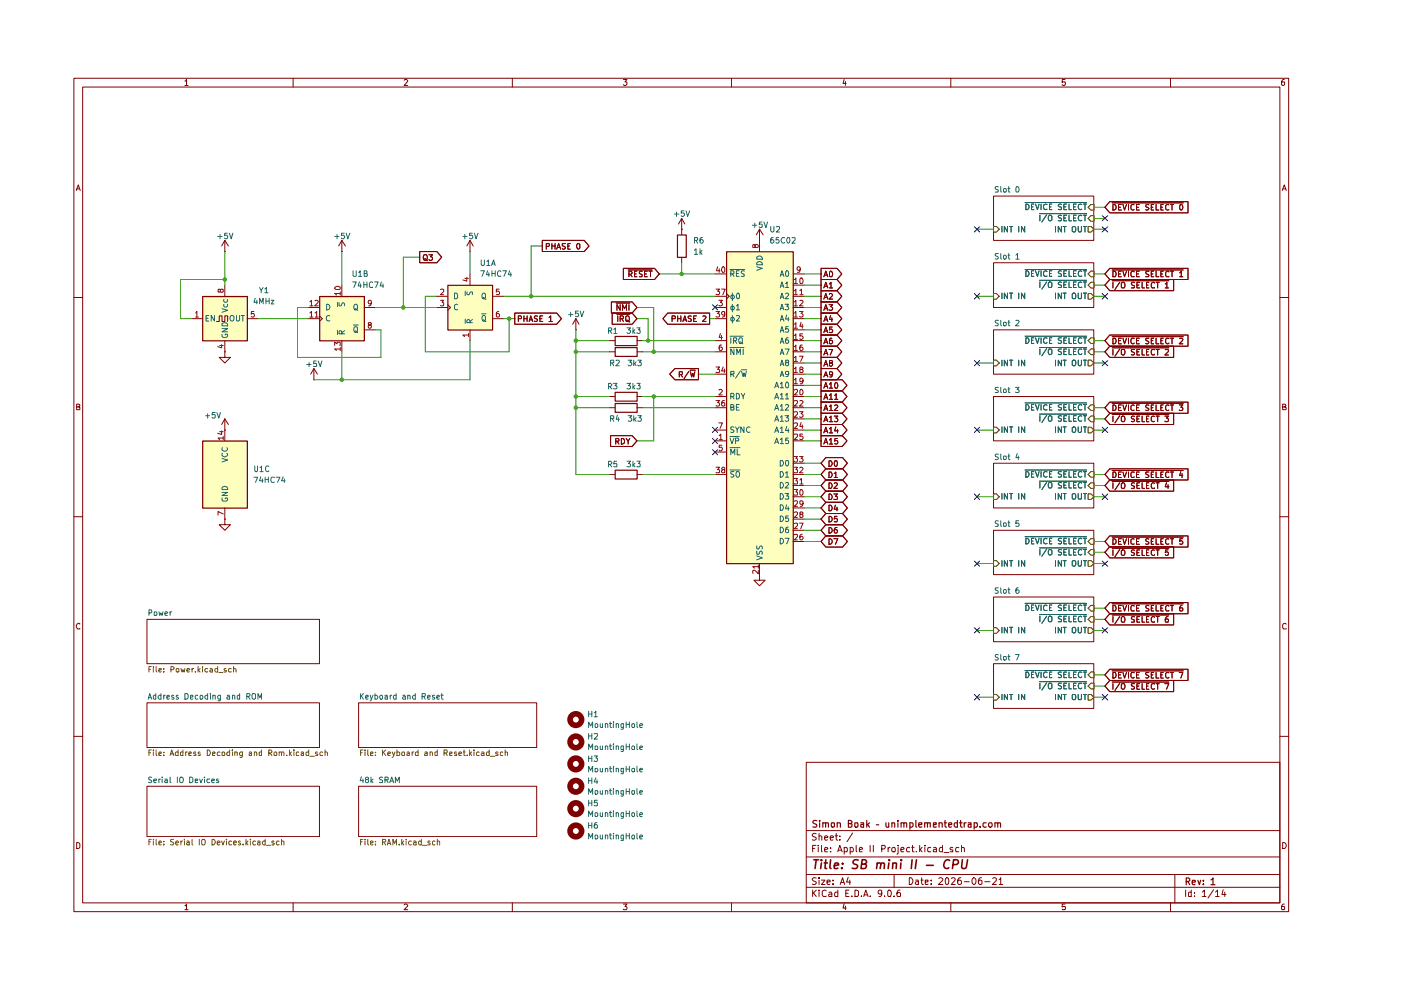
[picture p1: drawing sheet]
<svg xmlns="http://www.w3.org/2000/svg" width="297mm" height="210mm" viewBox="0 0 297 210" stroke-linecap="round" stroke-linejoin="round" font-family="sans-serif">
<g fill="none" stroke="#7e0000" stroke-width=".21">
<path d="M15.7 16.6h257.5v176.7h-257.5zM17.5 18.5h253.9v172.9h-253.9zM39.2 17.2h.2l.1-.4v1.3M39.2 18.1h.7M62.1 16.6v1.9M85.7 17l.2-.2h.3l.2 .3-.7 1h.7M108.6 16.6v1.9M132.2 16.8h.7l-.4 .6 .4 .1v.4l-.2 .2h-.4l-.1-.2M155.1 16.6v1.9M179 16.8l-.3 .9h.7M179.2 17.3v.8M201.6 16.6v1.9"/>
<path d="M225.8 16.8h-.6v.6h.6l.1 .1-.1 .5-.4 .1-.2-.2M248.2 16.6v1.9M272.3 16.8h-.3a.93 .93 0 0 0-.2 1.2h.5l.1-.5-.1-.1h-.5l-.1 .1M16.2 40.4l.4-1.2 .4 1.2M16.3 40h.5M271.9 40.4l.4-1.2 .4 1.2M272 40h.6M15.7 63.1h1.8M271.4 63.1h1.8M16.3 86.3h.4l.2-.3-.1-.2-.5-.1v1.2h.5l.1-.5-.2-.1M271.9 86.3l.6-.1v-.4l-.6-.1v1.2h.6l.2-.4-.3-.2M15.7 109.6h1.8"/>
<path d="M271.4 109.6h1.8M16.9 132.3l-.1-.1a.66 .66 0 0 0-.6 .4 .66 .66 0 0 0 .2 .7h.5M272.7 132.3l-.4-.1-.4 .3v.6l.2 .2h.6M15.7 156.1h1.8M271.4 156.1h1.8M16.3 178.6h.3l.3 .4v.6l-.3 .3h-.3zM170.9 161.6h100.5v29.8h-100.5zM170.9 176.1h100.5M172.3 179.9h.4M173 179.2h-.7v1.4M173.1 176.8l-.6-.1-.3 .3 .1 .3 .7 .2 .1 .2a.51 .51 0 0 1-.4 .4 .51 .51 0 0 1-.5 0M173.5 179.2v.1"/>
<path d="M173.5 179.7v.9M173.7 177.3l.3-.1 .2 .2v.7M173.7 176.7v1.4M174.2 179.2v1.2l.1 .2M174.8 177.6l.7-.1-.1-.2-.4-.1-.2 .2 .1 .7h.5M176 177.6l.7-.1-.1-.2-.4-.1-.2 .2 .1 .7h.5M176.1 179.7v.2M177 177.2h.6M177.3 176.7v1.2l.3 .2M178.1 178v.1M178.1 177.3v.1M179 179.7h.4l.3 .3-.1 .6h-.6"/>
<path d="M179 179.7v1.4M180.3 179.7h.4a.59 .59 0 0 1 .1 .9h-.5M180.3 179.7v1.4M180.8 176.6l-1.2 1.9M181.5 179.2v1.2l.2 .2M184.5 179.2v1.4M185.2 179.2v1.4M188.3 179.7v.9M188.7 179.7l-.4 .3M190.4 179.7v1.2l-.2 .2M190.4 179.2v.1M192.9 179.7h-.5a.59 .59 0 0 0 0 .9h.5"/>
<path d="M193.3 179.7h.5M193.5 179.2v1.2v.2h.3M195 179.2v1.4M195.5 179.7l-.5 .6M196.1 179.2v.1M196.1 179.7v.9M197.4 179.7h-.5l-.2 .3 .1 .6h.6M198 179.7h.4l.1 .2v.7h-.5l-.1-.3 .6-.3M199.8 179.2v1.4l-.6-.1a.6 .6 0 0 1 .2-.8h.4M202 179.7a.35 .35 0 0 0-.4 0 .35 .35 0 0 0-.2 .3l.6 .3v.3h-.6M203.3 179.7h-.4l-.3 .3 .1 .6h.6M203.9 179.8v-.1a.36 .36 0 0 1 .6 .2v.7"/>
<path d="M203.9 179.2v1.4M271.9 178.6a.65 .65 0 0 1 .8 .7 .65 .65 0 0 1-.8 .6zM39.2 192h.2l.1-.3v1.2M39.2 192.9h.7M62.1 191.4v1.9M85.7 191.9l.2-.2h.3l.2 .2-.7 1h.7M108.6 191.4v1.9M132.2 191.7h.7l-.4 .5 .4 .2v.3l-.1 .2-.6-.1M155.1 191.4v1.9M170.9 188.1h100.5M170.9 185.4h100.5M170.9 181.7h100.5"/>
<path d="M172.3 188.7v1.4M172.5 189.3l.6 .8M173.1 186.2l-.6-.1-.3 .3 .3 .4 .6 .3a.51 .51 0 0 1-.4 .4 .51 .51 0 0 1-.5 0M173.1 188.7l-.8 .8M173.7 188.7v.2M173.7 186.1v.2M173.7 186.6v.9M173.7 189.1v1M174.2 186.6h.7l-.7 .9h.7M174.8 180.2l.7-.2-.1-.3h-.4l-.2 .2 .1 .7h.5M175.2 188.9l-.4-.2-.5 .4 .1 .8 .2 .2 .6-.1M175.3 187l.7-.1-.1-.3h-.5l-.1 .2 .1 .7h.5"/>
<path d="M175.8 189.2l.4-.1 .2 .3v.7h-.6l-.1-.4 .7-.2M176.1 180.5v.1M176.6 187.4v.1M176.6 186.6v.2M177.6 188.7v1.4h-.6v-.9h.6M177.6 180.6l.5-1.4 .5 1.4M177.7 180.3h.7M178.1 187.5l.5-1.4 .5 1.4M178.3 187.1h.6M179 191.6l-.3 .9h.7M179.2 192.1v.8M179.3 189.4h.5"/>
<path d="M179.8 186l-.3 1h.8M180 188.7h-.7v1.4h.7M180.2 186.6v.9M180.6 190v.1M181.3 188.7h.3l.4 .4v.6l-.2 .4h-.5zM182.2 180.2l.7-.2-.1-.3h-.4l-.2 .2 .1 .7h.5M182.6 190v.1M183.1 190.1l.5-1.4 .5 1.4M183.2 189.7h.7M184.5 190v.1M186.9 189.3v.2l-.5 .1-.2-.3v-.3l.2-.3 .5 .2v.8l-.2 .4h-.3M186.9 180h.6a.45 .45 0 0 0 .1-.7l-.7-.1v1.4"/>
<path d="M187.5 190v.1M188.2 189l.3-.3a.78 .78 0 0 1 .6 .6 .78 .78 0 0 1-.3 .8l-.5-.1zM189.6 190v.1M189.6 185.4v2.7M190.8 188.7l-.5 .2-.1 .9 .1 .3 .6-.1-.1-.7-.4-.1-.2 .3M191 180.2l.7-.2-.2-.3h-.4l-.1 .7 .1 .2h.5M192.8 186.1a.72 .72 0 0 1 .8 .7 .72 .72 0 0 1-.8 .7zM194.1 186.6h.5l.1 .9M194.3 180.5v.1M194.7 186.9h-.4l-.2 .3 .2 .3h.4M195.1 180.1l.4 .5M195.2 186.6h.5"/>
<path d="M195.4 186.1v1.2l.3 .2M196.2 187l.6-.1v-.3h-.6v.9h.6M197.4 187.4v.1M197.4 186.6v.2M199.1 186.3v-.1a.47 .47 0 0 1 .8 .3l-.9 1h.9M200.2 180.8h1M200.5 186.3l.2-.2a.8 .8 0 0 1 .5 .7 .8 .8 0 0 1-.5 .7l-.2-.1-.1-.5zM201.6 191.4v1.9M201.8 186.3l.1-.2h.4l.2 .4-.8 1h.8M203.7 186.1l-.4 .1-.2 .2-.1 .9 .3 .2 .6-.2v-.4l-.4-.3h-.2l-.3 .3M204.5 186.9h1M206.4 186.1a.75 .75 0 0 1 .6 .7 .75 .75 0 0 1-.6 .7 .92 .92 0 0 1 0-1.4z"/>
<path d="M208.1 186.1l-.5 .2a1.02 1.02 0 0 0 .1 1.2l.5-.1v-.6l-.5-.2-.3 .3M208.8 186.9h1.1M210.5 186.3l.2-.2 .5 .1v.5l-.8 .8h.8M211.8 186.5l.4-.4v1.4M211.8 187.5h.8M225.8 191.7h-.6v.6l.6-.1 .1 .2-.1 .5-.6-.1M248.2 191.4v1.9M249.1 185.4v6M251.4 188.7v1.4M252.6 188.7v1.4h-.5l-.1-.8 .2-.2 .4 .1M253.2 190v.1M253.2 189.2v.2"/>
<path d="M254.9 189.1l.5-.4v1.4M254.9 190.1h.8M257.3 188.6l-1.2 1.8M257.7 189.1l.4-.4v1.4M257.7 190.1h.8M259.3 188.6l-.2 1.1h.8M259.7 189.1v1M272.3 191.7h-.3a.93 .93 0 0 0-.2 1.2h.5l.1-.5-.1-.2h-.5l-.1 .2"/>
<circle cx="189.4" cy="180.2" r=".44"/>
</g>
<g fill="none" stroke="#7e0000" stroke-width=".25">
<path d="M173.2 174l-.6-.1-.3 .3 .3 .4 .5 .2 .1 .3-.3 .3-.6-.1M173.8 173.9v.2M173.8 174.5v.9M174.5 174.5h.5v.9M174.5 174.5v.9M175 174.6v-.1h.6v.9M176.3 174.5h.6v.7l-.2 .2-.5-.3zM177.5 174.5h.6l.1 .9M177.5 174.5v.9M179.9 174.6l.6-.1 .1-.3-.3-.3h-.4v1.5h.5l.2-.2v-.4l-.3-.2M181.2 174.5h.6v.8l-.3 .1-.3-.2zM182.5 174.5h.6v.9"/>
<path d="M183.1 174.8l-.6 .1v.4h.6M183.8 173.9v1.5M183.9 174.8l.5 .6M184.4 174.5l-.6 .5M185.8 174.9h.5M187.8 174.5l.1 .8 .4 .1 .1-.2M188.4 174.5v.9M189.1 174.5h.5l.1 .9M189.1 174.5v.9M190.4 173.9v.2M190.4 174.5v.9M191.1 174.5h.5v.9"/>
<path d="M191.1 174.5v.9M191.6 174.6l.1-.1h.5v.9M192.9 175.3a.45 .45 0 0 0 .7-.2l-.1-.6h-.6v1.3M194.2 173.9v1.4l.2 .1M194.8 174.9l.7-.1v-.3h-.6l-.1 .1 .1 .7h.6M196 174.5h.6v.9M196 174.5v.9M196.6 174.6l.1-.1h.5v.9M197.9 174.9l.6-.1v-.3h-.6v.8h.6M199.1 174.5h.6l.1 .9M199.1 174.5v.9M200.2 174.5h.5"/>
<path d="M200.4 173.9v1.2l.3 .3M201.1 174.9l.7-.1-.1-.3h-.5l-.1 .1 .1 .7h.5M203 174.5h-.5l-.2 .2v.4l.3 .3 .4-.1M203 173.9v1.5M203.4 174.5h.6M203.7 173.9v1.2l.3 .3M204.4 174.5v.9M204.9 174.5h-.3l-.2 .2M205.3 174.5h.6v.9M205.9 174.8l-.6 .1v.4h.6M206.5 175.3h.6v-.8h-.6v1.3M207.8 175.2v.2"/>
<path d="M209.1 174.5h-.5l-.2 .2v.4l.3 .3 .4-.1M209.7 174.5h.5l.2 .2v.4l-.3 .3-.5-.3zM210.9 174.5h.6v.9M210.9 174.5v.9M211.5 174.6l.1-.1h.4l.1 .9M251.5 186.9h.5l.3-.3v-.2l-.3-.3h-.5v1.5M251.8 186.9l.5 .7M252.8 187.1l.6-.1v-.4h-.5l-.1 .2 .1 .7h.5M254 186.6l.3 1 .3-1M255.1 187.4v.2M255.1 186.6v.2M256.8 186.6l.4-.5v1.5"/>
<path d="M256.8 187.6h.8"/>
</g>
<g fill="none" stroke="#7e0000" stroke-width=".34">
<path d="M172.6 182.3h1M173.1 182.3l-.3 1.8M174.2 182.3v.2M174.2 183l-.2 1.1M174.8 183h.6M175.1 182.3l-.2 1.8h.4M176.1 182.3l-.2 1.6 .3 .2M176.9 183.6l.9-.2-.1-.4h-.7l-.1 .9 .1 .2h.6M178.5 184v.1M178.6 183v.2M181.9 182.4l-.6-.1-.5 .4 .2 .4 .8 .4 .1 .1-.2 .4-.3 .1h-.7M182.7 183.2l.8-.1 .2-.2-.1-.4-.2-.2h-.6l-.3 1.8h.8l.3-.1 .1-.4-.4-.4"/>
<path d="M185.9 183.1l.4-.1h.4l-.1 1.1M186 183l-.2 1.1M186.8 183.2l.2-.2h.5v1.1M188.5 183l-.2 1.1M188.6 182.3v.2M189.3 183.1l.4-.1h.4l-.1 1.1M189.3 183l-.1 1.1M191 183l-.1 1.1M191.1 182.3v.2M193.4 182.3l-.2 1.8M194.3 182.3l-.2 1.8M196.4 183.5h1.5"/>
<path d="M201.3 182.5v-.1a.94 .94 0 0 0-1.2 .6 .94 .94 0 0 0 .6 1.1l.5-.1M202.1 183.3h.7l.4-.3a.52 .52 0 0 0-.3-.7h-.7l-.3 1.8M204 182.3l-.1 1.5 .2 .3 .7-.1 .3-1.7"/>
</g>
<path d="M210.7 147.2h.5l.6 .6-.6 .6h-.5z" fill="#fff"/>
<path d="M210.7 147.2h.5l.6 .6-.6 .6h-.5z" fill="none" stroke="#6e5600" stroke-width=".21"/>
<path d="M212.4 147.2v1.1M213.6 147.2v1.1l-.7-1.1v1.1M214 147.2h.7M214.4 147.2v1.1M216 147.2v1.1M217.3 147.2v1.1l-.7-1.1v1.1" fill="none" stroke="#1c6465" stroke-width=".21"/>
<path d="M230.7 147.2h.6l.6 .6-.6 .6h-.6z" fill="#fff"/>
<path d="M230.7 147.2h.6l.6 .6-.6 .6h-.6z" fill="none" stroke="#6e5600" stroke-width=".21"/>
<path d="M223.8 147.2v1.1M225 147.2v1.1l-.6-1.1v1.1M225.4 147.2h.7M225.7 147.2v1.1M227.3 147.4l.2-.2h.4l.2 .4-.2 .7h-.4l-.2-.1zM228.6 147.2l.1 1.1h.5l.1-1.1M229.7 147.2h.7M230 147.2v1.1" fill="none" stroke="#1c6465" stroke-width=".21"/>
<path d="M231.3 142.5h.6v1.2h-.6l-.6-.6z" fill="#fff"/>
<path d="M231.3 142.5h.6v1.2h-.6l-.6-.6z" fill="none" stroke="#6e5600" stroke-width=".21"/>
<g fill="none" stroke="#1c6465" stroke-width=".21">
<path d="M217.3 142.2h13.1M217.5 142.5h.4a.66 .66 0 0 1 .3 .7 .66 .66 0 0 1-.7 .5zM218.7 143h.3M219.2 142.5h-.5v1.2h.5M219.5 142.5l.5 1.2 .3-1.2M220.7 142.5v1.2M222 142.6l-.5-.1a.67 .67 0 0 0-.3 .7 .67 .67 0 0 0 .5 .5l.3-.2M222.5 143h.3M223 142.5h-.5v1.2h.5M225 142.5h-.5l-.1 .2 .1 .3 .5 .2v.3l-.1 .2-.5-.1M225.6 143h.4M226.1 142.5h-.5v1.2h.5"/>
<path d="M226.7 142.5v1.2h.5M227.6 143h.4M228.2 142.5h-.6v1.2h.6M229.4 142.6l-.5-.1a.67 .67 0 0 0-.3 .7 .67 .67 0 0 0 .5 .5l.3-.2M229.7 142.5h.7M230 142.5v1.2"/>
</g>
<path d="M231.3 144.9h.6v1.2h-.6l-.6-.6z" fill="#fff"/>
<path d="M231.3 144.9h.6v1.1h-.6l-.6-.5z" fill="none" stroke="#6e5600" stroke-width=".21"/>
<g fill="none" stroke="#1c6465" stroke-width=".21">
<path d="M220.4 144.5h10M220.5 144.9v1.1M221.9 144.8l-1 1.5M222.4 144.9h.4l.2 .1v.9l-.5 .1a.86 .86 0 0 1-.1-1.1zM225 144.9h-.5l-.1 .1 .1 .4 .5 .1v.4l-.1 .1h-.5M225.6 145.4h.4M226.1 144.9h-.5v1.1h.5M226.7 144.9v1.1h.5M227.6 145.4h.4M228.2 144.9h-.6v1.1h.6M229.4 144.9h-.5a.67 .67 0 0 0-.3 .6 .67 .67 0 0 0 .5 .5l.3-.1M229.7 144.9h.7"/>
<path d="M230 144.9v1.1"/>
</g>
<g fill="#fff">
<path d="M210.7 140.7h21.2v9.5h-21.2z"/>
<path d="M210.7 133.1h.5l.6 .6-.6 .6h-.5z"/>
</g>
<path d="M210.7 133.1h.5l.6 .6-.6 .6h-.5z" fill="none" stroke="#6e5600" stroke-width=".21"/>
<path d="M212.4 133v1.2M213.6 133v1.2l-.7-1.2v1.2M214 133h.7M214.4 133v1.2M216 133v1.2M217.3 133v1.2l-.7-1.2v1.2" fill="none" stroke="#1c6465" stroke-width=".21"/>
<path d="M230.7 133.1h.6l.6 .6-.6 .6h-.6z" fill="#fff"/>
<path d="M230.7 133.1h.6l.6 .6-.6 .6h-.6z" fill="none" stroke="#6e5600" stroke-width=".21"/>
<path d="M223.8 133v1.2M225 133v1.2l-.6-1.2v1.2M225.4 133h.7M225.7 133v1.2M227.3 133.2l.5-.2a.65 .65 0 0 1 .3 .7 .65 .65 0 0 1-.5 .5l-.3-.2zM228.6 133v.9a.35 .35 0 0 0 .3 .3 .35 .35 0 0 0 .4-.3v-.9M229.7 133h.7M230 133v1.2" fill="none" stroke="#1c6465" stroke-width=".21"/>
<path d="M231.3 128.4h.6v1.1h-.6l-.6-.6z" fill="#fff"/>
<path d="M231.3 128.4h.6v1.1h-.6l-.6-.6z" fill="none" stroke="#6e5600" stroke-width=".21"/>
<g fill="none" stroke="#1c6465" stroke-width=".21">
<path d="M217.3 127.9h13.1M217.5 128.3a.66 .66 0 0 1 .7 .4 .66 .66 0 0 1-.3 .8h-.4zM218.7 128.9h.3M219.2 128.3h-.5v1.2h.5M219.5 128.3l.5 1.2 .3-1.2M220.7 128.3v1.2M222 128.4l-.3-.1a.67 .67 0 0 0-.5 .5 .67 .67 0 0 0 .3 .7l.5-.1M222.5 128.9h.3M223 128.3h-.5v1.2h.5M225 128.4l-.4-.1-.2 .2 .1 .3 .5 .2v.4l-.6 .1M225.6 128.9h.4M226.1 128.3h-.5v1.2h.5"/>
<path d="M226.7 128.3v1.2h.5M227.6 128.9h.4M228.2 128.3h-.6v1.2h.6M229.4 128.4l-.3-.1a.67 .67 0 0 0-.5 .5 .67 .67 0 0 0 .3 .7l.5-.1M229.7 128.3h.7M230 128.3v1.2"/>
</g>
<path d="M231.3 130.7h.6v1.2h-.6l-.6-.6z" fill="#fff"/>
<path d="M231.3 130.7h.6v1.2h-.6l-.6-.6z" fill="none" stroke="#6e5600" stroke-width=".21"/>
<g fill="none" stroke="#1c6465" stroke-width=".21">
<path d="M220.4 130.3h10M220.5 130.6v1.2M221.9 130.6l-1 1.6M222.5 130.6l.5 .2v.9l-.2 .1h-.4a.86 .86 0 0 1 .1-1.2zM225 130.7l-.4-.1-.2 .3 .1 .2 .5 .3v.3l-.6 .1M225.6 131.2h.4M226.1 130.6h-.5v1.2h.5M226.7 130.6v1.2h.5M227.6 131.2h.4M228.2 130.6h-.6v1.2h.6M229.4 130.8l-.3-.2a.67 .67 0 0 0-.5 .6 .67 .67 0 0 0 .3 .6l.5-.1M229.7 130.6h.7"/>
<path d="M230 130.6v1.2"/>
</g>
<g fill="#fff">
<path d="M210.7 126.6h21.2v9.5h-21.2z"/>
<path d="M210.7 118.9h.5l.6 .6-.6 .6h-.5z"/>
</g>
<path d="M210.7 118.9h.5l.6 .6-.6 .6h-.5z" fill="none" stroke="#6e5600" stroke-width=".21"/>
<path d="M212.4 118.9v1.2M213.6 118.9v1.2l-.7-1.2v1.2M214 118.9h.7M214.4 118.9v1.2M216 118.9v1.2M217.3 118.9v1.2l-.7-1.2v1.2" fill="none" stroke="#1c6465" stroke-width=".21"/>
<path d="M230.7 118.9h.6l.6 .6-.6 .6h-.6z" fill="#fff"/>
<path d="M230.7 118.9h.6l.6 .6-.6 .6h-.6z" fill="none" stroke="#6e5600" stroke-width=".21"/>
<path d="M223.8 118.9v1.2M225 118.9v1.2l-.6-1.2v1.2M225.4 118.9h.7M225.7 118.9v1.2M227.3 119l.2-.1h.4a.86 .86 0 0 1-.1 1.2l-.5-.2zM228.6 118.9v.9l.3 .3 .4-.3v-.9M229.7 118.9h.7M230 118.9v1.2" fill="none" stroke="#1c6465" stroke-width=".21"/>
<path d="M230.7 114.8l.6-.6h.6v1.2h-.6z" fill="#fff"/>
<path d="M231.3 114.2h.6v1.2h-.6l-.6-.6z" fill="none" stroke="#6e5600" stroke-width=".21"/>
<g fill="none" stroke="#1c6465" stroke-width=".21">
<path d="M217.3 113.8h13.1M217.5 114.1a.6 .6 0 0 1 .7 .6 .6 .6 0 0 1-.7 .6zM218.7 114.7h.3M219.2 114.1h-.5v1.2h.5M219.5 114.1l.5 1.2 .3-1.2M220.7 114.1v1.2M222 114.2l-.3-.1a.6 .6 0 0 0-.5 .6 .6 .6 0 0 0 .5 .6l.3-.1M222.5 114.7h.3M223 114.1h-.5v1.2h.5M225 114.2l-.4-.1-.2 .3 .2 .3 .4 .2v.3h-.6M225.6 114.7h.4M226.1 114.1h-.5v1.2h.5"/>
<path d="M226.7 114.1v1.2h.5M227.6 114.7h.4M228.2 114.1h-.6v1.2h.6M229.4 114.2l-.3-.1a.6 .6 0 0 0-.5 .6 .6 .6 0 0 0 .5 .6l.3-.1M229.7 114.1h.7M230 114.1v1.2"/>
</g>
<path d="M231.3 116.5h.6v1.2h-.6l-.6-.6z" fill="#fff"/>
<path d="M231.3 116.5h.6v1.2h-.6l-.6-.6z" fill="none" stroke="#6e5600" stroke-width=".21"/>
<g fill="none" stroke="#1c6465" stroke-width=".21">
<path d="M220.4 116.2h10M220.5 116.5v1.2M221.9 116.4l-1 1.5M222.5 116.5l.5 .2v.8l-.5 .2a.78 .78 0 0 1 0-1.2zM225 116.6l-.4-.1-.2 .3 .2 .3 .4 .1v.3l-.1 .2-.5-.1M225.6 117.1h.4M226.1 116.5h-.5v1.2h.5M226.7 116.5v1.2h.5M227.6 117.1h.4M228.2 116.5h-.6v1.2h.6M229.4 116.6l-.3-.1a.6 .6 0 0 0-.5 .6 .6 .6 0 0 0 .5 .6l.3-.2M229.7 116.5h.7"/>
<path d="M230 116.5v1.2"/>
</g>
<g fill="#fff">
<path d="M210.7 112.4h21.2v9.4h-21.2z"/>
<path d="M210.7 104.7h.5l.6 .6-.6 .6h-.5z"/>
</g>
<path d="M210.7 104.7h.5l.6 .6-.6 .6h-.5z" fill="none" stroke="#6e5600" stroke-width=".21"/>
<path d="M212.4 104.6v1.2M213.6 104.6v1.2l-.7-1.2v1.2M214 104.6h.7M214.4 104.6v1.2M216 104.6v1.2M217.3 104.6v1.2l-.7-1.2v1.2" fill="none" stroke="#1c6465" stroke-width=".21"/>
<path d="M230.7 104.7h.6l.6 .6-.6 .6h-.6z" fill="#fff"/>
<path d="M230.7 104.7h.6l.6 .6-.6 .6h-.6z" fill="none" stroke="#6e5600" stroke-width=".21"/>
<path d="M223.8 104.6v1.2M225 104.6v1.2l-.6-1.2v1.2M225.4 104.6h.7M225.7 104.6v1.2M227.3 104.8l.5-.2a.86 .86 0 0 1 .1 1.2h-.4l-.2-.1zM228.6 104.6l.1 1.2h.5l.1-.1v-1.1M229.7 104.6h.7M230 104.6v1.2" fill="none" stroke="#1c6465" stroke-width=".21"/>
<path d="M231.3 100h.6v1.2h-.6l-.6-.6z" fill="#fff"/>
<path d="M231.3 100h.6v1.2h-.6l-.6-.6z" fill="none" stroke="#6e5600" stroke-width=".21"/>
<g fill="none" stroke="#1c6465" stroke-width=".21">
<path d="M217.3 99.7h13.1M217.5 100h.4a.66 .66 0 0 1 .3 .7 .66 .66 0 0 1-.7 .5zM219.2 100h-.5v1.2h.5M219.5 100l.5 1.2 .3-1.2M220.7 100v1.2M223 100h-.5v1.2h.5M225 100h-.5l-.1 .2 .1 .3 .5 .2v.3l-.1 .2-.5-.1M226.1 100h-.5v1.2h.5M226.7 100v1.2h.5M228.2 100h-.6v1.2h.6M229.7 100h.7M230 100v1.2"/>
<path d="M218.7 100.5h.3M222 100.1l-.5-.1a.67 .67 0 0 0-.3 .7 .67 .67 0 0 0 .5 .5l.3-.2M222.5 100.5h.3M225.6 100.5h.4M227.6 100.5h.4M229.4 100.1l-.5-.1a.67 .67 0 0 0-.3 .7 .67 .67 0 0 0 .5 .5l.3-.2"/>
</g>
<path d="M231.3 102.4h.6v1.1h-.6l-.6-.5z" fill="#fff"/>
<path d="M231.3 102.4h.6v1.1h-.6l-.6-.5z" fill="none" stroke="#6e5600" stroke-width=".21"/>
<g fill="none" stroke="#1c6465" stroke-width=".21">
<path d="M220.4 102h10M220.5 102.3v1.2M221.9 102.3l-1 1.5M222.5 102.3l.5 .1v.9l-.2 .2h-.4a.86 .86 0 0 1 .1-1.2zM225 102.4l-.4-.1-.2 .2 .1 .3 .5 .2v.4l-.6 .1M225.6 102.9h.4M226.1 102.3h-.5v1.2h.5M226.7 102.3v1.2h.5M227.6 102.9h.4M228.2 102.3h-.6v1.2h.6M229.4 102.4l-.3-.1a.67 .67 0 0 0-.5 .5 .67 .67 0 0 0 .3 .7l.5-.1M229.7 102.3h.7"/>
<path d="M230 102.3v1.2"/>
</g>
<g fill="#fff">
<path d="M210.7 98.2h21.2v9.5h-21.2z"/>
<path d="M210.7 90.6h.5l.6 .6-.6 .6h-.5z"/>
</g>
<path d="M210.7 90.6h.5l.6 .6-.6 .6h-.5z" fill="none" stroke="#6e5600" stroke-width=".21"/>
<path d="M212.4 90.5v1.2M213.6 90.5v1.2l-.7-1.2v1.2M214 90.5h.7M214.4 90.5v1.2M216 90.5v1.2M217.3 90.5v1.2l-.7-1.2v1.2" fill="none" stroke="#1c6465" stroke-width=".21"/>
<path d="M230.7 90.6h.6l.6 .6-.6 .6h-.6z" fill="#fff"/>
<path d="M230.7 90.6h.6l.6 .6-.6 .6h-.6z" fill="none" stroke="#6e5600" stroke-width=".21"/>
<path d="M223.8 90.5v1.2M225 90.5v1.2l-.6-1.2v1.2M225.4 90.5h.7M225.7 90.5v1.2M227.3 90.7l.5-.2a.65 .65 0 0 1 .3 .7 .65 .65 0 0 1-.5 .5l-.3-.2zM228.6 90.5v.9a.35 .35 0 0 0 .3 .3 .35 .35 0 0 0 .4-.3v-.9M229.7 90.5h.7M230 90.5v1.2" fill="none" stroke="#1c6465" stroke-width=".21"/>
<path d="M231.3 85.9h.6v1.1h-.6l-.6-.6z" fill="#fff"/>
<path d="M231.3 85.9h.6v1.1h-.6l-.6-.6z" fill="none" stroke="#6e5600" stroke-width=".21"/>
<g fill="none" stroke="#1c6465" stroke-width=".21">
<path d="M217.3 85.4h13.1M217.5 85.8l.5 .1 .2 .5a.57 .57 0 0 1-.7 .6zM218.7 86.4h.3M219.2 85.8h-.5v1.2h.5M219.5 85.8l.5 1.2 .3-1.2M220.7 85.8v1.2M222 85.9l-.3-.1a.6 .6 0 0 0-.5 .6 .6 .6 0 0 0 .5 .6l.3-.1M222.5 86.4h.3M223 85.8h-.5v1.2h.5M225 85.9l-.4-.1-.2 .2 .1 .3 .5 .2v.4h-.6M225.6 86.4h.4M226.1 85.8h-.5v1.2h.5"/>
<path d="M226.7 85.8v1.2h.5M227.6 86.4h.4M228.2 85.8h-.6v1.2h.6M229.4 85.9l-.3-.1a.6 .6 0 0 0-.5 .6 .6 .6 0 0 0 .5 .6l.3-.1M229.7 85.8h.7M230 85.8v1.2"/>
</g>
<path d="M231.3 88.2h.6v1.2h-.6l-.6-.6z" fill="#fff"/>
<path d="M231.3 88.2h.6v1.2h-.6l-.6-.6z" fill="none" stroke="#6e5600" stroke-width=".21"/>
<g fill="none" stroke="#1c6465" stroke-width=".21">
<path d="M220.4 87.8h10M220.5 88.1v1.2M221.9 88.1l-1 1.5M222.5 88.1l.5 .2v.9l-.5 .1a.78 .78 0 0 1 0-1.2zM225 88.2l-.4-.1-.2 .3 .2 .3 .4 .2v.3h-.6M225.6 88.7h.4M226.1 88.1h-.5v1.2h.5M226.7 88.1v1.2h.5M227.6 88.7h.4M228.2 88.1h-.6v1.2h.6M229.4 88.2l-.3-.1a.6 .6 0 0 0-.5 .6 .6 .6 0 0 0 .5 .6l.3-.1M229.7 88.1h.7"/>
<path d="M230 88.1v1.2"/>
</g>
<g fill="#fff">
<path d="M210.7 84.1h21.2v9.4h-21.2z"/>
<path d="M210.7 76.4h.5l.6 .6-.6 .6h-.5z"/>
</g>
<path d="M210.7 76.4h.5l.6 .6-.6 .6h-.5z" fill="none" stroke="#6e5600" stroke-width=".21"/>
<path d="M212.4 76.4v1.2M213.6 76.4v1.2l-.7-1.2v1.2M214 76.4h.7M214.4 76.4v1.2M216 76.4v1.2M217.3 76.4v1.2l-.7-1.2v1.2" fill="none" stroke="#1c6465" stroke-width=".21"/>
<path d="M230.7 76.4h.6l.6 .6-.6 .6h-.6z" fill="#fff"/>
<path d="M230.7 76.4h.6l.6 .6-.6 .6h-.6z" fill="none" stroke="#6e5600" stroke-width=".21"/>
<path d="M223.8 76.4v1.2M225 76.4v1.2l-.6-1.2v1.2M225.4 76.4h.7M225.7 76.4v1.2M227.3 76.5l.2-.1h.4a.86 .86 0 0 1-.1 1.2l-.5-.2zM228.6 76.4v.9l.3 .3 .4-.3v-.9M229.7 76.4h.7M230 76.4v1.2" fill="none" stroke="#1c6465" stroke-width=".21"/>
<path d="M231.3 71.6h.6v1.2h-.6l-.6-.6z" fill="#fff"/>
<path d="M231.3 71.6h.6v1.2h-.6l-.6-.6z" fill="none" stroke="#6e5600" stroke-width=".21"/>
<g fill="none" stroke="#1c6465" stroke-width=".21">
<path d="M217.3 71.3h13.1M217.5 71.6h.4a.66 .66 0 0 1 .3 .8 .66 .66 0 0 1-.7 .4zM218.7 72.1h.3M219.2 71.6h-.5v1.2h.5M219.5 71.6l.5 1.2 .3-1.2M220.7 71.6v1.2M222 71.7l-.5-.1a.67 .67 0 0 0-.3 .7 .67 .67 0 0 0 .5 .5l.3-.2M222.5 72.1h.3M223 71.6h-.5v1.2h.5M225 71.6h-.5l-.1 .2 .1 .3 .5 .2v.3l-.1 .2-.5-.1M225.6 72.1h.4M226.1 71.6h-.5v1.2h.5"/>
<path d="M226.7 71.6v1.2h.5M227.6 72.1h.4M228.2 71.6h-.6v1.2h.6M229.4 71.7l-.5-.1a.67 .67 0 0 0-.3 .7 .67 .67 0 0 0 .5 .5l.3-.2M229.7 71.6h.7M230 71.6v1.2"/>
</g>
<path d="M231.3 74h.6v1.2h-.6l-.6-.6z" fill="#fff"/>
<path d="M231.3 74h.6v1.2h-.6l-.6-.6z" fill="none" stroke="#6e5600" stroke-width=".21"/>
<g fill="none" stroke="#1c6465" stroke-width=".21">
<path d="M220.4 73.7h10M220.5 74v1.2M221.9 73.9l-1 1.5M222.4 74h.4l.2 .2v.8l-.5 .2a.86 .86 0 0 1-.1-1.2zM225 74h-.5l-.1 .2 .1 .3 .5 .2v.3l-.1 .2-.5-.1M225.6 74.5h.4M226.1 74h-.5v1.2h.5M226.7 74v1.2h.5M227.6 74.5h.4M228.2 74h-.6v1.2h.6M229.4 74.1l-.5-.1a.67 .67 0 0 0-.3 .7 .67 .67 0 0 0 .5 .5l.3-.2M229.7 74h.7"/>
<path d="M230 74v1.2"/>
</g>
<g fill="#fff">
<path d="M210.7 69.9h21.2v9.4h-21.2z"/>
<path d="M210.7 62.2h.5l.6 .6-.6 .6h-.5z"/>
</g>
<path d="M210.7 62.2h.5l.6 .6-.6 .6h-.5z" fill="none" stroke="#6e5600" stroke-width=".21"/>
<path d="M212.4 62.1v1.2M213.6 62.1v1.2l-.7-1.2v1.2M214 62.1h.7M214.4 62.1v1.2M216 62.1v1.2M217.3 62.1v1.2l-.7-1.2v1.2" fill="none" stroke="#1c6465" stroke-width=".21"/>
<path d="M230.7 62.2h.6l.6 .6-.6 .6h-.6z" fill="#fff"/>
<path d="M230.7 62.2h.6l.6 .6-.6 .6h-.6z" fill="none" stroke="#6e5600" stroke-width=".21"/>
<path d="M223.8 62.1v1.2M225 62.1v1.2l-.6-1.2v1.2M225.4 62.1h.7M225.7 62.1v1.2M227.3 62.3l.5-.2a.86 .86 0 0 1 .1 1.2h-.4l-.2-.1zM228.6 62.1l.1 1.2h.5l.1-.1v-1.1M229.7 62.1h.7M230 62.1v1.2" fill="none" stroke="#1c6465" stroke-width=".21"/>
<path d="M231.3 57.5h.6v1.2h-.6l-.6-.6z" fill="#fff"/>
<path d="M231.3 57.5h.6v1.2h-.6l-.6-.6z" fill="none" stroke="#6e5600" stroke-width=".21"/>
<g fill="none" stroke="#1c6465" stroke-width=".21">
<path d="M217.3 57.1h13.1M217.5 57.4a.66 .66 0 0 1 .7 .4 .66 .66 0 0 1-.3 .8h-.4zM218.7 58h.3M219.2 57.4h-.5v1.2h.5M219.5 57.4l.5 1.2 .3-1.2M220.7 57.4v1.2M222 57.6l-.3-.2a.67 .67 0 0 0-.5 .5 .67 .67 0 0 0 .3 .7l.5-.1M222.5 58h.3M223 57.4h-.5v1.2h.5M225 57.5l-.4-.1-.2 .3 .1 .2 .5 .3v.3l-.6 .1M225.6 58h.4M226.1 57.4h-.5v1.2h.5"/>
<path d="M226.7 57.4v1.2h.5M227.6 58h.4M228.2 57.4h-.6v1.2h.6M229.4 57.6l-.3-.2a.67 .67 0 0 0-.5 .5 .67 .67 0 0 0 .3 .7l.5-.1M229.7 57.4h.7M230 57.4v1.2"/>
</g>
<path d="M231.3 59.9h.6v1.1h-.6l-.6-.5z" fill="#fff"/>
<path d="M231.3 59.9h.6v1.1h-.6l-.6-.5z" fill="none" stroke="#6e5600" stroke-width=".21"/>
<g fill="none" stroke="#1c6465" stroke-width=".21">
<path d="M220.4 59.4h10M220.5 59.8v1.2M221.9 59.8l-1 1.5M222.5 59.8l.5 .1v.9l-.2 .2h-.4a.86 .86 0 0 1 .1-1.2zM225 59.9l-.4-.1-.2 .2 .1 .3 .5 .2v.4l-.6 .1M226.1 59.8h-.5v1.2h.5M226.7 59.8v1.2h.5M228.2 59.8h-.6v1.2h.6M229.4 59.9l-.3-.1a.67 .67 0 0 0-.5 .5 .67 .67 0 0 0 .3 .7l.5-.1M229.7 59.8h.7M230 59.8v1.2M225.6 60.4h.4"/>
<path d="M227.6 60.4h.4"/>
</g>
<g fill="#fff">
<path d="M210.7 55.7h21.2v9.5h-21.2z"/>
<path d="M210.7 48h.5l.6 .6-.6 .6h-.5z"/>
</g>
<path d="M210.7 48h.5l.6 .6-.6 .6h-.5z" fill="none" stroke="#6e5600" stroke-width=".21"/>
<path d="M212.4 48v1.2M213.6 48v1.2l-.7-1.2v1.2M214 48h.7M214.4 48v1.2M216 48v1.2M217.3 48v1.2l-.7-1.2v1.2" fill="none" stroke="#1c6465" stroke-width=".21"/>
<path d="M230.7 48h.6l.6 .6-.6 .6h-.6z" fill="#fff"/>
<path d="M230.7 48h.6l.6 .6-.6 .6h-.6z" fill="none" stroke="#6e5600" stroke-width=".21"/>
<path d="M223.8 48v1.2M225 48v1.2l-.6-1.2v1.2M225.4 48h.7M225.7 48v1.2M227.3 48.2l.5-.2a.65 .65 0 0 1 .3 .7 .65 .65 0 0 1-.5 .5l-.3-.2zM228.6 48v.9l.3 .3 .4-.3v-.9M229.7 48h.7M230 48v1.2" fill="none" stroke="#1c6465" stroke-width=".21"/>
<path d="M231.3 43.3h.6v1.2h-.6l-.6-.6z" fill="#fff"/>
<path d="M231.3 43.3h.6v1.2h-.6l-.6-.6z" fill="none" stroke="#6e5600" stroke-width=".21"/>
<g fill="none" stroke="#1c6465" stroke-width=".21">
<path d="M217.3 42.9h13.1M217.5 43.3a.6 .6 0 0 1 .7 .6 .6 .6 0 0 1-.7 .5zM218.7 43.9h.3M219.2 43.3h-.5v1.1h.5M219.5 43.3l.5 1.1 .3-1.1M220.7 43.3v1.1M222 43.3h-.3a.6 .6 0 0 0-.5 .6 .6 .6 0 0 0 .5 .5h.3M222.5 43.9h.3M223 43.3h-.5v1.1h.5M225 43.3h-.4l-.2 .2 .2 .4 .4 .1v.4h-.6M225.6 43.9h.4M226.1 43.3h-.5v1.1h.5"/>
<path d="M226.7 43.3v1.1h.5M227.6 43.9h.4M228.2 43.3h-.6v1.1h.6M229.4 43.3h-.3a.6 .6 0 0 0-.5 .6 .6 .6 0 0 0 .5 .5h.3M229.7 43.3h.7M230 43.3v1.1"/>
</g>
<path d="M231.3 45.7h.6v1.2h-.6l-.6-.6z" fill="#fff"/>
<path d="M231.3 45.7h.6v1.2h-.6l-.6-.6z" fill="none" stroke="#6e5600" stroke-width=".21"/>
<g fill="none" stroke="#1c6465" stroke-width=".21">
<path d="M220.4 45.3h10M220.5 45.6v1.2M221.9 45.6l-1 1.5M222.5 45.6l.5 .2v.9l-.5 .1a.78 .78 0 0 1 0-1.2zM225 45.7l-.4-.1-.2 .3 .2 .3 .4 .2v.3h-.6M225.6 46.2h.4M226.1 45.6h-.5v1.2h.5M226.7 45.6v1.2h.5M227.6 46.2h.4M228.2 45.6h-.6v1.2h.6M229.4 45.7l-.3-.1a.6 .6 0 0 0-.5 .6 .6 .6 0 0 0 .5 .6l.3-.1M229.7 45.6h.7"/>
<path d="M230 45.6v1.2"/>
</g>
<g fill="#fff">
<path d="M210.7 41.6h21.2v9.4h-21.2z"/>
<path d="M76 149h37.8v9.5h-37.8z"/>
<path d="M76 166.7h37.8v10.7h-37.8z"/>
<path d="M31.2 166.7h36.5v10.7h-36.5z"/>
<path d="M31.2 131.3h36.5v9.4h-36.5z"/>
<path d="M31.2 149h36.5v9.5h-36.5z"/>
</g>
<g fill="#feffbe">
<path d="M94.9 60.5h9.5v9.4h-9.5z"/>
<path d="M42.9 62.8h9.5v9.4h-9.5z"/>
<path d="M67.7 62.8h9.5v9.4h-9.5z"/>
<path d="M154 53.3h14.1v66.2h-14.1z"/>
<path d="M42.9 93.5h9.5v14.2h-9.5z"/>
</g>
<path d="M210.7 147.2h.5l.6 .6-.6 .6h-.5z" fill="#fff"/>
<path d="M210.7 147.2h.5l.6 .6-.6 .6h-.5z" fill="none" stroke="#6e5600" stroke-width=".21"/>
<path d="M212.4 147.2v1.1M213.6 147.2v1.1l-.7-1.1v1.1M214 147.2h.7M214.4 147.2v1.1M216 147.2v1.1M217.3 147.2v1.1l-.7-1.1v1.1" fill="none" stroke="#1c6465" stroke-width=".21"/>
<path d="M230.7 147.2h.6l.6 .6-.6 .6h-.6z" fill="#fff"/>
<path d="M230.7 147.2h.6l.6 .6-.6 .6h-.6z" fill="none" stroke="#6e5600" stroke-width=".21"/>
<path d="M223.8 147.2v1.1M225 147.2v1.1l-.6-1.1v1.1M225.4 147.2h.7M225.7 147.2v1.1M227.3 147.4l.2-.2h.4l.2 .4-.2 .7h-.4l-.2-.1zM228.6 147.2l.1 1.1h.5l.1-1.1M229.7 147.2h.7M230 147.2v1.1" fill="none" stroke="#1c6465" stroke-width=".21"/>
<path d="M231.3 142.5h.6v1.2h-.6l-.6-.6z" fill="#fff"/>
<path d="M231.3 142.5h.6v1.2h-.6l-.6-.6z" fill="none" stroke="#6e5600" stroke-width=".21"/>
<g fill="none" stroke="#1c6465" stroke-width=".21">
<path d="M217.3 142.2h13.1M217.5 142.5h.4a.66 .66 0 0 1 .3 .7 .66 .66 0 0 1-.7 .5zM218.7 143h.3M219.2 142.5h-.5v1.2h.5M219.5 142.5l.5 1.2 .3-1.2M220.7 142.5v1.2M222 142.6l-.5-.1a.67 .67 0 0 0-.3 .7 .67 .67 0 0 0 .5 .5l.3-.2M222.5 143h.3M223 142.5h-.5v1.2h.5M225 142.5h-.5l-.1 .2 .1 .3 .5 .2v.3l-.1 .2-.5-.1M225.6 143h.4M226.1 142.5h-.5v1.2h.5"/>
<path d="M226.7 142.5v1.2h.5M227.6 143h.4M228.2 142.5h-.6v1.2h.6M229.4 142.6l-.5-.1a.67 .67 0 0 0-.3 .7 .67 .67 0 0 0 .5 .5l.3-.2M229.7 142.5h.7M230 142.5v1.2"/>
</g>
<path d="M231.3 144.9h.6v1.2h-.6l-.6-.6z" fill="#fff"/>
<path d="M231.3 144.9h.6v1.1h-.6l-.6-.5z" fill="none" stroke="#6e5600" stroke-width=".21"/>
<g fill="none" stroke="#1c6465" stroke-width=".21">
<path d="M220.4 144.5h10M220.5 144.9v1.1M221.9 144.8l-1 1.5M222.4 144.9h.4l.2 .1v.9l-.5 .1a.86 .86 0 0 1-.1-1.1zM225 144.9h-.5l-.1 .1 .1 .4 .5 .1v.4l-.1 .1h-.5M225.6 145.4h.4M226.1 144.9h-.5v1.1h.5M226.7 144.9v1.1h.5M227.6 145.4h.4M228.2 144.9h-.6v1.1h.6M229.4 144.9h-.5a.67 .67 0 0 0-.3 .6 .67 .67 0 0 0 .5 .5l.3-.1M229.7 144.9h.7"/>
<path d="M230 144.9v1.1"/>
</g>
<path d="M210.7 140.7h21.2v9.5h-21.2z" fill="none" stroke="#7e0000" stroke-width=".21"/>
<path d="M210.7 133.1h.5l.6 .6-.6 .6h-.5z" fill="#fff"/>
<path d="M210.7 133.1h.5l.6 .6-.6 .6h-.5z" fill="none" stroke="#6e5600" stroke-width=".21"/>
<path d="M212.4 133v1.2M213.6 133v1.2l-.7-1.2v1.2M214 133h.7M214.4 133v1.2M216 133v1.2M217.3 133v1.2l-.7-1.2v1.2" fill="none" stroke="#1c6465" stroke-width=".21"/>
<path d="M230.7 133.1h.6l.6 .6-.6 .6h-.6z" fill="#fff"/>
<path d="M230.7 133.1h.6l.6 .6-.6 .6h-.6z" fill="none" stroke="#6e5600" stroke-width=".21"/>
<path d="M223.8 133v1.2M225 133v1.2l-.6-1.2v1.2M225.4 133h.7M225.7 133v1.2M227.3 133.2l.5-.2a.65 .65 0 0 1 .3 .7 .65 .65 0 0 1-.5 .5l-.3-.2zM228.6 133v.9a.35 .35 0 0 0 .3 .3 .35 .35 0 0 0 .4-.3v-.9M229.7 133h.7M230 133v1.2" fill="none" stroke="#1c6465" stroke-width=".21"/>
<path d="M231.3 128.4h.6v1.1h-.6l-.6-.6z" fill="#fff"/>
<path d="M231.3 128.4h.6v1.1h-.6l-.6-.6z" fill="none" stroke="#6e5600" stroke-width=".21"/>
<g fill="none" stroke="#1c6465" stroke-width=".21">
<path d="M217.3 127.9h13.1M217.5 128.3a.66 .66 0 0 1 .7 .4 .66 .66 0 0 1-.3 .8h-.4zM218.7 128.9h.3M219.2 128.3h-.5v1.2h.5M219.5 128.3l.5 1.2 .3-1.2M220.7 128.3v1.2M222 128.4l-.3-.1a.67 .67 0 0 0-.5 .5 .67 .67 0 0 0 .3 .7l.5-.1M222.5 128.9h.3M223 128.3h-.5v1.2h.5M225 128.4l-.4-.1-.2 .2 .1 .3 .5 .2v.4l-.6 .1M225.6 128.9h.4M226.1 128.3h-.5v1.2h.5"/>
<path d="M226.7 128.3v1.2h.5M227.6 128.9h.4M228.2 128.3h-.6v1.2h.6M229.4 128.4l-.3-.1a.67 .67 0 0 0-.5 .5 .67 .67 0 0 0 .3 .7l.5-.1M229.7 128.3h.7M230 128.3v1.2"/>
</g>
<path d="M231.3 130.7h.6v1.2h-.6l-.6-.6z" fill="#fff"/>
<path d="M231.3 130.7h.6v1.2h-.6l-.6-.6z" fill="none" stroke="#6e5600" stroke-width=".21"/>
<g fill="none" stroke="#1c6465" stroke-width=".21">
<path d="M220.4 130.3h10M220.5 130.6v1.2M221.9 130.6l-1 1.6M222.5 130.6l.5 .2v.9l-.2 .1h-.4a.86 .86 0 0 1 .1-1.2zM225 130.7l-.4-.1-.2 .3 .1 .2 .5 .3v.3l-.6 .1M225.6 131.2h.4M226.1 130.6h-.5v1.2h.5M226.7 130.6v1.2h.5M227.6 131.2h.4M228.2 130.6h-.6v1.2h.6M229.4 130.8l-.3-.2a.67 .67 0 0 0-.5 .6 .67 .67 0 0 0 .3 .6l.5-.1M229.7 130.6h.7"/>
<path d="M230 130.6v1.2"/>
</g>
<path d="M210.7 126.6h21.2v9.5h-21.2z" fill="none" stroke="#7e0000" stroke-width=".21"/>
<path d="M210.7 118.9h.5l.6 .6-.6 .6h-.5z" fill="#fff"/>
<path d="M210.7 118.9h.5l.6 .6-.6 .6h-.5z" fill="none" stroke="#6e5600" stroke-width=".21"/>
<path d="M212.4 118.9v1.2M213.6 118.9v1.2l-.7-1.2v1.2M214 118.9h.7M214.4 118.9v1.2M216 118.9v1.2M217.3 118.9v1.2l-.7-1.2v1.2" fill="none" stroke="#1c6465" stroke-width=".21"/>
<path d="M230.7 118.9h.6l.6 .6-.6 .6h-.6z" fill="#fff"/>
<path d="M230.7 118.9h.6l.6 .6-.6 .6h-.6z" fill="none" stroke="#6e5600" stroke-width=".21"/>
<path d="M223.8 118.9v1.2M225 118.9v1.2l-.6-1.2v1.2M225.4 118.9h.7M225.7 118.9v1.2M227.3 119l.2-.1h.4a.86 .86 0 0 1-.1 1.2l-.5-.2zM228.6 118.9v.9l.3 .3 .4-.3v-.9M229.7 118.9h.7M230 118.9v1.2" fill="none" stroke="#1c6465" stroke-width=".21"/>
<path d="M230.7 114.8l.6-.6h.6v1.2h-.6z" fill="#fff"/>
<path d="M231.3 114.2h.6v1.2h-.6l-.6-.6z" fill="none" stroke="#6e5600" stroke-width=".21"/>
<g fill="none" stroke="#1c6465" stroke-width=".21">
<path d="M217.3 113.8h13.1M217.5 114.1a.6 .6 0 0 1 .7 .6 .6 .6 0 0 1-.7 .6zM218.7 114.7h.3M219.2 114.1h-.5v1.2h.5M219.5 114.1l.5 1.2 .3-1.2M220.7 114.1v1.2M222 114.2l-.3-.1a.6 .6 0 0 0-.5 .6 .6 .6 0 0 0 .5 .6l.3-.1M222.5 114.7h.3M223 114.1h-.5v1.2h.5M225 114.2l-.4-.1-.2 .3 .2 .3 .4 .2v.3h-.6M225.6 114.7h.4M226.1 114.1h-.5v1.2h.5"/>
<path d="M226.7 114.1v1.2h.5M227.6 114.7h.4M228.2 114.1h-.6v1.2h.6M229.4 114.2l-.3-.1a.6 .6 0 0 0-.5 .6 .6 .6 0 0 0 .5 .6l.3-.1M229.7 114.1h.7M230 114.1v1.2"/>
</g>
<path d="M231.3 116.5h.6v1.2h-.6l-.6-.6z" fill="#fff"/>
<path d="M231.3 116.5h.6v1.2h-.6l-.6-.6z" fill="none" stroke="#6e5600" stroke-width=".21"/>
<g fill="none" stroke="#1c6465" stroke-width=".21">
<path d="M220.4 116.2h10M220.5 116.5v1.2M221.9 116.4l-1 1.5M222.5 116.5l.5 .2v.8l-.5 .2a.78 .78 0 0 1 0-1.2zM225 116.6l-.4-.1-.2 .3 .2 .3 .4 .1v.3l-.1 .2-.5-.1M225.6 117.1h.4M226.1 116.5h-.5v1.2h.5M226.7 116.5v1.2h.5M227.6 117.1h.4M228.2 116.5h-.6v1.2h.6M229.4 116.6l-.3-.1a.6 .6 0 0 0-.5 .6 .6 .6 0 0 0 .5 .6l.3-.2M229.7 116.5h.7"/>
<path d="M230 116.5v1.2"/>
</g>
<path d="M210.7 112.4h21.2v9.4h-21.2z" fill="none" stroke="#7e0000" stroke-width=".21"/>
<path d="M210.7 104.7h.5l.6 .6-.6 .6h-.5z" fill="#fff"/>
<path d="M210.7 104.7h.5l.6 .6-.6 .6h-.5z" fill="none" stroke="#6e5600" stroke-width=".21"/>
<path d="M212.4 104.6v1.2M213.6 104.6v1.2l-.7-1.2v1.2M214 104.6h.7M214.4 104.6v1.2M216 104.6v1.2M217.3 104.6v1.2l-.7-1.2v1.2" fill="none" stroke="#1c6465" stroke-width=".21"/>
<path d="M230.7 104.7h.6l.6 .6-.6 .6h-.6z" fill="#fff"/>
<path d="M230.7 104.7h.6l.6 .6-.6 .6h-.6z" fill="none" stroke="#6e5600" stroke-width=".21"/>
<path d="M223.8 104.6v1.2M225 104.6v1.2l-.6-1.2v1.2M225.4 104.6h.7M225.7 104.6v1.2M227.3 104.8l.5-.2a.86 .86 0 0 1 .1 1.2h-.4l-.2-.1zM228.6 104.6l.1 1.2h.5l.1-.1v-1.1M229.7 104.6h.7M230 104.6v1.2" fill="none" stroke="#1c6465" stroke-width=".21"/>
<path d="M231.3 100h.6v1.2h-.6l-.6-.6z" fill="#fff"/>
<path d="M231.3 100h.6v1.2h-.6l-.6-.6z" fill="none" stroke="#6e5600" stroke-width=".21"/>
<g fill="none" stroke="#1c6465" stroke-width=".21">
<path d="M217.3 99.7h13.1M217.5 100h.4a.66 .66 0 0 1 .3 .7 .66 .66 0 0 1-.7 .5zM219.2 100h-.5v1.2h.5M219.5 100l.5 1.2 .3-1.2M220.7 100v1.2M223 100h-.5v1.2h.5M225 100h-.5l-.1 .2 .1 .3 .5 .2v.3l-.1 .2-.5-.1M226.1 100h-.5v1.2h.5M226.7 100v1.2h.5M228.2 100h-.6v1.2h.6M229.7 100h.7M230 100v1.2"/>
<path d="M218.7 100.5h.3M222 100.1l-.5-.1a.67 .67 0 0 0-.3 .7 .67 .67 0 0 0 .5 .5l.3-.2M222.5 100.5h.3M225.6 100.5h.4M227.6 100.5h.4M229.4 100.1l-.5-.1a.67 .67 0 0 0-.3 .7 .67 .67 0 0 0 .5 .5l.3-.2"/>
</g>
<path d="M231.3 102.4h.6v1.1h-.6l-.6-.5z" fill="#fff"/>
<path d="M231.3 102.4h.6v1.1h-.6l-.6-.5z" fill="none" stroke="#6e5600" stroke-width=".21"/>
<g fill="none" stroke="#1c6465" stroke-width=".21">
<path d="M220.4 102h10M220.5 102.3v1.2M221.9 102.3l-1 1.5M222.5 102.3l.5 .1v.9l-.2 .2h-.4a.86 .86 0 0 1 .1-1.2zM225 102.4l-.4-.1-.2 .2 .1 .3 .5 .2v.4l-.6 .1M225.6 102.9h.4M226.1 102.3h-.5v1.2h.5M226.7 102.3v1.2h.5M227.6 102.9h.4M228.2 102.3h-.6v1.2h.6M229.4 102.4l-.3-.1a.67 .67 0 0 0-.5 .5 .67 .67 0 0 0 .3 .7l.5-.1M229.7 102.3h.7"/>
<path d="M230 102.3v1.2"/>
</g>
<path d="M210.7 98.2h21.2v9.5h-21.2z" fill="none" stroke="#7e0000" stroke-width=".21"/>
<path d="M210.7 90.6h.5l.6 .6-.6 .6h-.5z" fill="#fff"/>
<path d="M210.7 90.6h.5l.6 .6-.6 .6h-.5z" fill="none" stroke="#6e5600" stroke-width=".21"/>
<path d="M212.4 90.5v1.2M213.6 90.5v1.2l-.7-1.2v1.2M214 90.5h.7M214.4 90.5v1.2M216 90.5v1.2M217.3 90.5v1.2l-.7-1.2v1.2" fill="none" stroke="#1c6465" stroke-width=".21"/>
<path d="M230.7 90.6h.6l.6 .6-.6 .6h-.6z" fill="#fff"/>
<path d="M230.7 90.6h.6l.6 .6-.6 .6h-.6z" fill="none" stroke="#6e5600" stroke-width=".21"/>
<path d="M223.8 90.5v1.2M225 90.5v1.2l-.6-1.2v1.2M225.4 90.5h.7M225.7 90.5v1.2M227.3 90.7l.5-.2a.65 .65 0 0 1 .3 .7 .65 .65 0 0 1-.5 .5l-.3-.2zM228.6 90.5v.9a.35 .35 0 0 0 .3 .3 .35 .35 0 0 0 .4-.3v-.9M229.7 90.5h.7M230 90.5v1.2" fill="none" stroke="#1c6465" stroke-width=".21"/>
<path d="M231.3 85.9h.6v1.1h-.6l-.6-.6z" fill="#fff"/>
<path d="M231.3 85.9h.6v1.1h-.6l-.6-.6z" fill="none" stroke="#6e5600" stroke-width=".21"/>
<g fill="none" stroke="#1c6465" stroke-width=".21">
<path d="M217.3 85.4h13.1M217.5 85.8l.5 .1 .2 .5a.57 .57 0 0 1-.7 .6zM218.7 86.4h.3M219.2 85.8h-.5v1.2h.5M219.5 85.8l.5 1.2 .3-1.2M220.7 85.8v1.2M222 85.9l-.3-.1a.6 .6 0 0 0-.5 .6 .6 .6 0 0 0 .5 .6l.3-.1M222.5 86.4h.3M223 85.8h-.5v1.2h.5M225 85.9l-.4-.1-.2 .2 .1 .3 .5 .2v.4h-.6M225.6 86.4h.4M226.1 85.8h-.5v1.2h.5"/>
<path d="M226.7 85.8v1.2h.5M227.6 86.4h.4M228.2 85.8h-.6v1.2h.6M229.4 85.9l-.3-.1a.6 .6 0 0 0-.5 .6 .6 .6 0 0 0 .5 .6l.3-.1M229.7 85.8h.7M230 85.8v1.2"/>
</g>
<path d="M231.3 88.2h.6v1.2h-.6l-.6-.6z" fill="#fff"/>
<path d="M231.3 88.2h.6v1.2h-.6l-.6-.6z" fill="none" stroke="#6e5600" stroke-width=".21"/>
<g fill="none" stroke="#1c6465" stroke-width=".21">
<path d="M220.4 87.8h10M220.5 88.1v1.2M221.9 88.1l-1 1.5M222.5 88.1l.5 .2v.9l-.5 .1a.78 .78 0 0 1 0-1.2zM225 88.2l-.4-.1-.2 .3 .2 .3 .4 .2v.3h-.6M225.6 88.7h.4M226.1 88.1h-.5v1.2h.5M226.7 88.1v1.2h.5M227.6 88.7h.4M228.2 88.1h-.6v1.2h.6M229.4 88.2l-.3-.1a.6 .6 0 0 0-.5 .6 .6 .6 0 0 0 .5 .6l.3-.1M229.7 88.1h.7"/>
<path d="M230 88.1v1.2"/>
</g>
<path d="M210.7 84.1h21.2v9.4h-21.2z" fill="none" stroke="#7e0000" stroke-width=".21"/>
<path d="M210.7 76.4h.5l.6 .6-.6 .6h-.5z" fill="#fff"/>
<path d="M210.7 76.4h.5l.6 .6-.6 .6h-.5z" fill="none" stroke="#6e5600" stroke-width=".21"/>
<path d="M212.4 76.4v1.2M213.6 76.4v1.2l-.7-1.2v1.2M214 76.4h.7M214.4 76.4v1.2M216 76.4v1.2M217.3 76.4v1.2l-.7-1.2v1.2" fill="none" stroke="#1c6465" stroke-width=".21"/>
<path d="M230.7 76.4h.6l.6 .6-.6 .6h-.6z" fill="#fff"/>
<path d="M230.7 76.4h.6l.6 .6-.6 .6h-.6z" fill="none" stroke="#6e5600" stroke-width=".21"/>
<path d="M223.8 76.4v1.2M225 76.4v1.2l-.6-1.2v1.2M225.4 76.4h.7M225.7 76.4v1.2M227.3 76.5l.2-.1h.4a.86 .86 0 0 1-.1 1.2l-.5-.2zM228.6 76.4v.9l.3 .3 .4-.3v-.9M229.7 76.4h.7M230 76.4v1.2" fill="none" stroke="#1c6465" stroke-width=".21"/>
<path d="M231.3 71.6h.6v1.2h-.6l-.6-.6z" fill="#fff"/>
<path d="M231.3 71.6h.6v1.2h-.6l-.6-.6z" fill="none" stroke="#6e5600" stroke-width=".21"/>
<g fill="none" stroke="#1c6465" stroke-width=".21">
<path d="M217.3 71.3h13.1M217.5 71.6h.4a.66 .66 0 0 1 .3 .8 .66 .66 0 0 1-.7 .4zM218.7 72.1h.3M219.2 71.6h-.5v1.2h.5M219.5 71.6l.5 1.2 .3-1.2M220.7 71.6v1.2M222 71.7l-.5-.1a.67 .67 0 0 0-.3 .7 .67 .67 0 0 0 .5 .5l.3-.2M222.5 72.1h.3M223 71.6h-.5v1.2h.5M225 71.6h-.5l-.1 .2 .1 .3 .5 .2v.3l-.1 .2-.5-.1M225.6 72.1h.4M226.1 71.6h-.5v1.2h.5"/>
<path d="M226.7 71.6v1.2h.5M227.6 72.1h.4M228.2 71.6h-.6v1.2h.6M229.4 71.7l-.5-.1a.67 .67 0 0 0-.3 .7 .67 .67 0 0 0 .5 .5l.3-.2M229.7 71.6h.7M230 71.6v1.2"/>
</g>
<path d="M231.3 74h.6v1.2h-.6l-.6-.6z" fill="#fff"/>
<path d="M231.3 74h.6v1.2h-.6l-.6-.6z" fill="none" stroke="#6e5600" stroke-width=".21"/>
<g fill="none" stroke="#1c6465" stroke-width=".21">
<path d="M220.4 73.7h10M220.5 74v1.2M221.9 73.9l-1 1.5M222.4 74h.4l.2 .2v.8l-.5 .2a.86 .86 0 0 1-.1-1.2zM225 74h-.5l-.1 .2 .1 .3 .5 .2v.3l-.1 .2-.5-.1M225.6 74.5h.4M226.1 74h-.5v1.2h.5M226.7 74v1.2h.5M227.6 74.5h.4M228.2 74h-.6v1.2h.6M229.4 74.1l-.5-.1a.67 .67 0 0 0-.3 .7 .67 .67 0 0 0 .5 .5l.3-.2M229.7 74h.7"/>
<path d="M230 74v1.2"/>
</g>
<path d="M210.7 69.9h21.2v9.4h-21.2z" fill="none" stroke="#7e0000" stroke-width=".21"/>
<path d="M210.7 62.2h.5l.6 .6-.6 .6h-.5z" fill="#fff"/>
<path d="M210.7 62.2h.5l.6 .6-.6 .6h-.5z" fill="none" stroke="#6e5600" stroke-width=".21"/>
<path d="M212.4 62.1v1.2M213.6 62.1v1.2l-.7-1.2v1.2M214 62.1h.7M214.4 62.1v1.2M216 62.1v1.2M217.3 62.1v1.2l-.7-1.2v1.2" fill="none" stroke="#1c6465" stroke-width=".21"/>
<path d="M230.7 62.2h.6l.6 .6-.6 .6h-.6z" fill="#fff"/>
<path d="M230.7 62.2h.6l.6 .6-.6 .6h-.6z" fill="none" stroke="#6e5600" stroke-width=".21"/>
<path d="M223.8 62.1v1.2M225 62.1v1.2l-.6-1.2v1.2M225.4 62.1h.7M225.7 62.1v1.2M227.3 62.3l.5-.2a.86 .86 0 0 1 .1 1.2h-.4l-.2-.1zM228.6 62.1l.1 1.2h.5l.1-.1v-1.1M229.7 62.1h.7M230 62.1v1.2" fill="none" stroke="#1c6465" stroke-width=".21"/>
<path d="M231.3 57.5h.6v1.2h-.6l-.6-.6z" fill="#fff"/>
<path d="M231.3 57.5h.6v1.2h-.6l-.6-.6z" fill="none" stroke="#6e5600" stroke-width=".21"/>
<g fill="none" stroke="#1c6465" stroke-width=".21">
<path d="M217.3 57.1h13.1M217.5 57.4a.66 .66 0 0 1 .7 .4 .66 .66 0 0 1-.3 .8h-.4zM218.7 58h.3M219.2 57.4h-.5v1.2h.5M219.5 57.4l.5 1.2 .3-1.2M220.7 57.4v1.2M222 57.6l-.3-.2a.67 .67 0 0 0-.5 .5 .67 .67 0 0 0 .3 .7l.5-.1M222.5 58h.3M223 57.4h-.5v1.2h.5M225 57.5l-.4-.1-.2 .3 .1 .2 .5 .3v.3l-.6 .1M225.6 58h.4M226.1 57.4h-.5v1.2h.5"/>
<path d="M226.7 57.4v1.2h.5M227.6 58h.4M228.2 57.4h-.6v1.2h.6M229.4 57.6l-.3-.2a.67 .67 0 0 0-.5 .5 .67 .67 0 0 0 .3 .7l.5-.1M229.7 57.4h.7M230 57.4v1.2"/>
</g>
<path d="M231.3 59.9h.6v1.1h-.6l-.6-.5z" fill="#fff"/>
<path d="M231.3 59.9h.6v1.1h-.6l-.6-.5z" fill="none" stroke="#6e5600" stroke-width=".21"/>
<g fill="none" stroke="#1c6465" stroke-width=".21">
<path d="M220.4 59.4h10M220.5 59.8v1.2M221.9 59.8l-1 1.5M222.5 59.8l.5 .1v.9l-.2 .2h-.4a.86 .86 0 0 1 .1-1.2zM225 59.9l-.4-.1-.2 .2 .1 .3 .5 .2v.4l-.6 .1M226.1 59.8h-.5v1.2h.5M226.7 59.8v1.2h.5M228.2 59.8h-.6v1.2h.6M229.4 59.9l-.3-.1a.67 .67 0 0 0-.5 .5 .67 .67 0 0 0 .3 .7l.5-.1M229.7 59.8h.7M230 59.8v1.2M225.6 60.4h.4"/>
<path d="M227.6 60.4h.4"/>
</g>
<path d="M210.7 55.7h21.2v9.5h-21.2z" fill="none" stroke="#7e0000" stroke-width=".21"/>
<path d="M210.7 48h.5l.6 .6-.6 .6h-.5z" fill="#fff"/>
<path d="M210.7 48h.5l.6 .6-.6 .6h-.5z" fill="none" stroke="#6e5600" stroke-width=".21"/>
<path d="M212.4 48v1.2M213.6 48v1.2l-.7-1.2v1.2M214 48h.7M214.4 48v1.2M216 48v1.2M217.3 48v1.2l-.7-1.2v1.2" fill="none" stroke="#1c6465" stroke-width=".21"/>
<path d="M230.7 48h.6l.6 .6-.6 .6h-.6z" fill="#fff"/>
<path d="M230.7 48h.6l.6 .6-.6 .6h-.6z" fill="none" stroke="#6e5600" stroke-width=".21"/>
<path d="M223.8 48v1.2M225 48v1.2l-.6-1.2v1.2M225.4 48h.7M225.7 48v1.2M227.3 48.2l.5-.2a.65 .65 0 0 1 .3 .7 .65 .65 0 0 1-.5 .5l-.3-.2zM228.6 48v.9l.3 .3 .4-.3v-.9M229.7 48h.7M230 48v1.2" fill="none" stroke="#1c6465" stroke-width=".21"/>
<path d="M231.3 43.3h.6v1.2h-.6l-.6-.6z" fill="#fff"/>
<path d="M231.3 43.3h.6v1.2h-.6l-.6-.6z" fill="none" stroke="#6e5600" stroke-width=".21"/>
<g fill="none" stroke="#1c6465" stroke-width=".21">
<path d="M217.3 42.9h13.1M217.5 43.3a.6 .6 0 0 1 .7 .6 .6 .6 0 0 1-.7 .5zM218.7 43.9h.3M219.2 43.3h-.5v1.1h.5M219.5 43.3l.5 1.1 .3-1.1M220.7 43.3v1.1M222 43.3h-.3a.6 .6 0 0 0-.5 .6 .6 .6 0 0 0 .5 .5h.3M222.5 43.9h.3M223 43.3h-.5v1.1h.5M225 43.3h-.4l-.2 .2 .2 .4 .4 .1v.4h-.6M225.6 43.9h.4M226.1 43.3h-.5v1.1h.5"/>
<path d="M226.7 43.3v1.1h.5M227.6 43.9h.4M228.2 43.3h-.6v1.1h.6M229.4 43.3h-.3a.6 .6 0 0 0-.5 .6 .6 .6 0 0 0 .5 .5h.3M229.7 43.3h.7M230 43.3v1.1"/>
</g>
<path d="M231.3 45.7h.6v1.2h-.6l-.6-.6z" fill="#fff"/>
<g fill="none" stroke="#6e5600" stroke-width=".21">
<path d="M231.3 45.7h.6v1.2h-.6l-.6-.6zM31.6 159.6h.3M31.6 141.9h.3M32.1 141.3h-.5v1.2M32.1 159h-.5v1.2M32.5 141.3v.2M32.5 159v.2M32.5 141.7v.8M32.5 159.4v.8M33.1 141.3v1l.2 .2M33.1 159v1l.2 .2M33.7 142.2l.5-.2v-.2h-.5v.6h.5"/>
<path d="M33.7 159.9l.5-.2v-.2h-.5v.7h.5M34.7 142.4v.1M34.7 141.8v.1M34.7 159.5v.1M36.2 159.9h.5M36.2 142h.5l.2-.3-.2-.4h-.5v1.2M37.4 141.8h.5v.6h-.5zM37.8 159v1.2h-.5l-.1-.5a.36 .36 0 0 1 .6-.2M38.4 141.7l.2 .8 .2-.5 .2 .5 .2-.8M38.8 159v1.2h-.4l-.1-.7h.5M39.4 159.4v.8M39.6 142.2l.6-.2-.2-.3-.4 .2v.4l.2 .2 .3-.1"/>
<path d="M39.7 159.4l-.3 .1v.2M40 159.9l.6-.2v-.2h-.6v.7h.6M40.7 141.7v.8M41.1 141.7l-.4 .1v.2M41.4 142.4v.1M41.5 159.5h-.4v.3l.4 .1 .1 .1-.1 .2h-.4M42 141.3v1.2M42.1 142.1l.3 .4M42.4 159.5l-.2-.1-.2 .2 .2 .3h.2v.3h-.4M42.4 141.7l-.4 .5M42.9 141.3v.2M42.9 141.7v.8"/>
<path d="M43.9 159a.66 .66 0 0 1 .7 .4 .66 .66 0 0 1-.2 .8h-.5zM44 141.8l-.3-.1-.3 .3 .1 .4h.5M44.5 141.8l.4-.1 .1 .2v.6M45 142l-.6 .2 .2 .3 .4-.1M45 159.9l.6-.2-.1-.3-.5 .2v.4l.1 .2h.5M46.1 141.8a.36 .36 0 0 0-.5 .2v.2a.36 .36 0 0 0 .5 .2M46.1 141.3v1.2M46.4 142.6h.8M46.7 159.5a.36 .36 0 0 0-.6 .2v.5h.6M47.1 159.5h.5v.7l-.5-.1zM47.9 141.8l-.2-.1-.2 .3 .5 .3-.2 .2-.3-.1M48.7 159v1.2h-.4l-.2-.2 .1-.5h.5"/>
<path d="M49 141.8l-.3-.1-.3 .3 .1 .4h.5M49.3 159v.2M49.3 159.4v.8M49.5 141.8l.4-.1 .1 .2v.6M49.5 141.3v1.2M49.8 159.5h.5v.7M49.8 159.4v.8M51.4 159.4v1l-.3 .2-.2-.1M51.4 159.5l-.3-.1-.3 .3v.3l.2 .2h.4M52.8 159.5h.5v.7h-.5v-.3l.5-.2M53.9 159.5l.4-.1 .1 .2v.6M53.9 159.4v.8"/>
<path d="M55.5 159v1.2h-.5l-.1-.7h.6M57 159.7h.4l.3-.3-.3-.4h-.4v1.2M57.2 159.7l.5 .5M58.2 159.5h.5l-.1 .7h-.4zM59.2 159.5h.5v.7M59.2 159.4v.8M59.7 159.6l.2-.2 .3 .1v.7M61.4 159v1.2M61.5 159.8l.3 .4M61.8 159.4l-.4 .5M62.3 159v.2M62.3 159.4v.8"/>
<path d="M63.3 159.5h-.5v.6l.5 .1M63.8 159.5h.5v.7h-.5v-.3l.5-.2M65.4 159v1.2h-.4l-.1-.2v-.5h.5M67.3 159.5h-.4v.3l.4 .1 .1 .1-.1 .2h-.4M68.4 159.5a.36 .36 0 0 0-.6 .2l.1 .5h.5M68.9 159.5l.4-.1 .1 .2v.6M68.9 159v1.2M76.5 159.6h.3M77 159h-.5v1.2M77.4 159v.2M77.4 159.4v.8M78 159v1l.1 .2"/>
<path d="M78.6 159.9l.5-.2v-.2h-.5v.7h.5M79.6 159.5v.1M81.1 159v1.2M81.3 159.5l.5 .7M81.8 159l-.7 .7M82.2 159.9l.6-.2-.2-.3-.4 .2v.4l.1 .2h.4M83.1 159.4l.4 .8M83.7 159.4l-.4 1.1-.2 .1M84.2 159v1.2h.5l.1-.5a.36 .36 0 0 0-.6-.2M85.3 159.5h.5l-.1 .7h-.4zM86.3 159.5h.5v.7h-.5v-.3l.5-.2M87.4 159.4v.8"/>
<path d="M87.7 159.4l-.3 .3M88.6 159v1.2h-.5v-.5a.36 .36 0 0 1 .5-.2M90.1 159.5l.3-.1 .2 .2v.6h-.5l-.1-.3 .6-.2M91.2 159.5l.3-.1 .2 .2v.6M91.2 159.4v.8M92.7 159v1.2h-.4l-.1-.7h.5M94.1 159.7h.6l.1-.2v-.3l-.1-.2h-.6v1.2M94.5 159.7l.3 .5M95.3 159.9l.5-.2v-.2h-.5v.7h.5M96.8 159.5h-.4v.3l.4 .1 .1 .1-.1 .2h-.4M97.3 159.9l.6-.2-.2-.3-.4 .2v.4l.1 .2h.4M98.2 159.4h.4"/>
<path d="M98.4 159v1.2h.2M99.6 159v1.2M99.7 159.8l.3 .4M100 159.4l-.4 .5M100.5 159v.2M100.5 159.4v.8M101.6 159.5l-.3-.1-.3 .3v.3l.2 .2h.4M102.1 159.5l.3-.1 .2 .2v.6h-.5l-.1-.3 .2-.1 .4-.1M103.7 159v1.2h-.5l-.1-.5a.36 .36 0 0 1 .6-.2M105.6 159.5l-.4-.1-.1 .2 .1 .3h.4v.3h-.5M106.6 159.5h-.5v.6l.5 .1M107.1 159.5l.3-.1 .2 .2v.6"/>
<path d="M107.1 159v1.2M31.6 178.5h.3M32.1 178h-.5v1.2M32.5 178v.1M32.5 178.3v.9M33.1 178v1l.2 .2M33.7 178.7l.5-.1v-.2h-.5v.7h.5M34.7 179v.2M34.7 178.4v.1M34.7 160.1v.1M36.1 160.2l.3-1.2 .4 1.2M36.8 178h-.6v.5l.5 .1 .1 .3-.2 .3-.4-.1"/>
<path d="M37.3 178.7l.5-.1-.1-.3-.4 .2v.5l.1 .2 .4-.1M38.4 178.3v.9M38.7 178.3l-.3 .3M39.1 178v.1M39.1 178.3v.9M39.6 178.4l.4-.1 .1 .2v.7M40.1 178.6h-.4l-.2 .2 .2 .4 .4-.1M40.7 178v1.1l.2 .1M42.2 178v1.2M42.8 178.1l.1-.1h.4a.86 .86 0 0 1 0 1.2l-.5-.2zM45 178h.4a.66 .66 0 0 1 .2 .7 .66 .66 0 0 1-.6 .5zM46.1 178.7l.6-.1-.2-.3-.4 .2v.5l.1 .2 .4-.1"/>
<path d="M47 178.3l.2 .9 .4-.9M48 178v.1M48 178.3v.9M49.1 178.4l-.3-.1-.3 .3 .1 .5h.5M49.5 178.7l.6-.1-.1-.3-.5 .2v.5l.2 .2 .3-.1M51 178.4l-.3-.1-.2 .3 .6 .4-.2 .2-.4-.1M51.6 179v.2M52.2 178v1.2M52.2 178.6l.4 .6M52.6 178.3l-.4 .5M53.1 178v.1M53.1 178.3v.9"/>
<path d="M54.2 178.4l-.4-.1-.2 .3 .1 .5h.5M54.6 178.4h.5v.8M55.1 178.6l-.5 .1v.4h.5M56.2 178.4l-.3-.1-.3 .3v.3l.3 .3 .3-.1M56.2 178v1.2M56.5 179.2h.9M58.1 178.4h-.4v.2l.3 .1 .2 .3-.2 .2-.3-.1M59.2 178.4l-.4-.1-.2 .3 .1 .5h.5M59.7 178.5l.2-.2 .3 .2v.7M59.7 178v1.2M60.8 160.1v.1M65.7 160.4h.9"/>
<path d="M76.5 178.5h.3M77 178h-.5v1.2M77.4 178v.1M77.4 178.3v.9M78 178v1l.1 .2M78.6 178.7l.5-.1v-.2h-.5v.7h.5M79.6 160.1v.1M79.6 179v.2M79.6 178.4v.1M81.1 178.6l.6-.1 .1-.4-.2-.1h-.5v1.2M81.4 178.6l.4 .6M82.1 179.2l.4-1.2 .4 1.2"/>
<path d="M82.2 178.8h.6M83.3 179.2v-1.2l.4 .8 .4-.8v1.2M84.7 179v.2M85.2 178v1.2M85.3 178.6l.3 .6M85.6 178.3l-.4 .5M86.1 178v.1M86.1 178.3v.9M87.2 178.4l-.3-.1-.3 .3v.3l.3 .3 .3-.1M87.7 178.4l.4-.1 .1 .2v.7M88.2 178.6h-.4l-.2 .2 .2 .4 .4-.1M89.3 178.4l-.3-.1-.3 .3 .1 .5h.5"/>
<path d="M89.3 178v1.2M89.6 179.2h.9M91.2 178.4l-.4-.1-.1 .2 .1 .2 .4 .1v.3h-.5M92.2 178.4l-.3-.1-.2 .2v.5l.2 .2 .3-.1M92.7 178.5l.2-.2 .3 .2v.7M92.7 178v1.2M99.1 160.1v.1M104 160.4h.9"/>
</g>
<g fill="none" stroke="#1c6465" stroke-width=".21">
<path d="M211.7 39.6h-.6v.4l.5 .2 .1 .4-.1 .1h-.6M212.2 39.5v1.1l.1 .1M213.7 40h.4M213.9 39.5v1.2h.2M215.6 39.5a.71 .71 0 0 1 .3 1.2h-.3l-.2-.1v-.8zM154.8 57.1h3.1M154.9 58.1h.5l.2-.2v-.3l-.2-.2h-.5v1.2M155.3 58.1l.3 .5M156.1 58h.4M156.7 57.4h-.6v1.2h.6M157.8 57.5h-.6v.4l.5 .2 .1 .3-.1 .2h-.6M160.4 56.6l1.2 .3-1.2 .4"/>
<path d="M160.4 55.7a.66 .66 0 0 1 .8-.2 .66 .66 0 0 1 .4 .6h-1.2zM160.4 54.5a.66 .66 0 0 1 .8-.2 .66 .66 0 0 1 .4 .6h-1.2zM165.4 58.6l.4-1.2 .4 1.2M165.5 58.3h.6M166.8 57.4a.75 .75 0 0 1 .2 1.2h-.3l-.2-.4 .1-.6zM211.7 53.8h-.6v.5l.5 .1 .1 .3-.3 .2h-.4M212.2 53.8v1l.1 .1M212.8 54.3l.1-.2 .4 .1v.7h-.4l-.1-.1zM212.8 40h.5v.7l-.5-.1zM213.7 54.1h.4M213.9 53.8v1.1h.2M215.4 54.1l.3-.3v1.1"/>
<path d="M215.4 54.9h.7M220.4 45.3h10M220.5 45.6v1.2M221.9 45.6l-1 1.5M222.5 45.6l.5 .2v.9l-.5 .1a.78 .78 0 0 1 0-1.2zM225 45.7l-.4-.1-.2 .3 .2 .3 .4 .2v.3h-.6M225.6 46.2h.4M226.1 45.6h-.5v1.2h.5M226.7 45.6v1.2h.5M227.6 46.2h.4M228.2 45.6h-.6v1.2h.6M229.4 45.7l-.3-.1a.6 .6 0 0 0-.5 .6 .6 .6 0 0 0 .5 .6l.3-.1"/>
<path d="M229.7 45.6h.7M230 45.6v1.2M43.7 67.5h.4M44.3 66.9h-.6v1.2h.6M45.5 66.9v1.2l-.7-1.2v1.2M47.1 65.4l1.2 .4-1.2 .4M47.1 70.9v.5l.2 .1h.6l.3-.1v-.5h-.4v.1M47.1 69.7h1.2l-1.2 .7h1.2M47.1 68.7a.66 .66 0 0 1 .7-.3 .66 .66 0 0 1 .5 .7h-1.2zM47.5 64.5l-.1 .4 .3 .2h.3l.3-.2-.1-.4M47.5 63.5l-.1 .3 .3 .3h.3l.3-.3-.1-.3M48.9 67.1l.2-.2a.6 .6 0 0 1 .5 .6 .6 .6 0 0 1-.5 .6l-.3-.5z"/>
<path d="M50.1 66.9v1.1l.2 .1h.2l.3-.3v-.9M51.1 66.9h.7M51.5 66.9v1.2M69.3 64.5a.6 .6 0 0 1 .6 .6 .6 .6 0 0 1-.6 .6zM69.9 67l-.2-.1a.6 .6 0 0 0-.5 .6 .6 .6 0 0 0 .5 .6l.2-.1M71.5 64.1v.9M71.5 70v1M71.9 64.2l.1 .7h.3l.4-.7 .4 .2-.1 .5M72.5 70.8l-.1-.6-.3-.1-.2 .2v.5h1.2M73.1 70.1l-.6 .4M74.9 68.9h1M75.1 69.4l.2-.1 .5 .1v.9l-.5 .1a.82 .82 0 0 1-.2-1z"/>
<path d="M75.3 65.4l.6 .4M75.3 64.5l.5 .2v.8l-.5 .2a.78 .78 0 0 1 0-1.2zM75.3 70.2l.6 .3M96.4 62.1h.3l.3 .4v.6l-.1 .2h-.5zM97 64.6a.45 .45 0 0 0-.6 .2v.6a.45 .45 0 0 0 .6 .2M98.6 61.7v1M98.6 67.6v1M99.1 61.9l-.1 .4 .1 .2h.4l.2-.6 .5 .1v.5M99.7 68.4v-.4l-.5-.3-.2 .3v.4h1.2M100.2 67.7l-.5 .5M102.1 66.5h.9M102.3 62.3l.4-.2a.86 .86 0 0 1 .1 1.2h-.4a.74 .74 0 0 1-.1-1z"/>
<path d="M102.3 67.1l.4-.2a.65 .65 0 0 1 .3 .7 .65 .65 0 0 1-.6 .5 .82 .82 0 0 1-.1-1zM102.4 63.1l.6 .4M102.4 67.8l.6 .4M154.8 71.3h2.8M154.8 73.7h2.9M154.9 62.7l.5-.1 .3 .2-.2 .5h-.4l-.2-.1zM154.9 65.1l.2-.2h.4l.2 .5-.3 .3h-.2l-.3-.2zM154.9 67.5l.2-.2h.4l.2 .5-.3 .3h-.2l-.3-.2zM154.9 79.3l.7-.1v-.4l-.7-.1v1.1M154.9 71.6v1.2M155.3 62.1v1.7M155.3 64.5v1.6"/>
<path d="M155.3 66.9v1.6M155.3 79.3l.3 .5M155.5 72.2l.6-.1v-.5h-.6v1.2M155.6 74v1.2l-.7-1.2v1.2M155.8 72.2l.4 .6M156.1 64.9l.4-.4v1.2M156.1 67l.4-.1 .3 .2-.7 1h.7M156.1 65.7h.7M156.2 75.2v-1.2l.3 .8 .5-.8v1.2M156.3 62.2l.2-.1a.81 .81 0 0 1 .1 1.2h-.3l-.2-.4zM156.8 71.6h.4l.2 .2v.8l-.5 .2a.86 .86 0 0 1-.1-1.2zM156.9 72.5l.6 .4"/>
<path d="M157 78.7l-1 1.5M157.2 78.7l.4 1.1 .1-.7 .3 .7 .2-1.1M157.2 78.4h1.1M157.6 74v1.2M165.4 61l.4-1.2 .4 1.2M165.4 63.3l.4-1.2 .4 1.2M165.4 65.7l.4-1.2 .4 1.2M165.4 68.1l.4-1.2 .4 1.2M165.4 70.4l.4-1.1 .4 1.1M165.4 72.8l.4-1.2 .4 1.2M165.4 75.2l.4-1.2 .4 1.2M165.4 77.6l.4-1.2 .4 1.2"/>
<path d="M165.4 79.8l.4-1.1 .4 1.1M165.5 60.6h.6M165.5 63h.6M165.5 65.4h.6M165.5 67.7h.6M165.5 70.1h.6M165.5 72.5h.6M165.5 74.8h.6M165.5 77.2h.6M165.5 79.5h.6M166.5 64.5h.7l-.4 .4 .3 .1v.6h-.6M166.5 74h.8l-.5 1.2"/>
<path d="M166.5 60.1l.4-.3v1.2M166.5 62.3l.5-.2 .2 .4-.7 .8h.7M166.5 61h.7M166.8 66.8l-.3 .8h.8M166.8 76.9l-.3-.3 .1-.2h.5v.4l-.5 .1-.1 .1 .1 .5 .2 .1 .4-.3-.1-.4h-.1M167.1 69.3h-.5l-.1 .5 .2-.1 .4 .1v.6h-.6M167.1 71.6h-.3l-.2 .3v.8h.5l.1-.4a.35 .35 0 0 0-.3-.3 .35 .35 0 0 0-.4 .3M167.1 67.3v.8M167.2 79.2l-.2 .2-.4-.1v-.6h.5l.1 .2-.2 .9h-.4M211.7 68h-.6v.4l.5 .2 .1 .2-.3 .3-.4-.1M212.2 67.9v1l.1 .2M212.9 68.3h.4l.1 .2v.3l-.3 .3-.3-.1z"/>
<path d="M213.7 68.3h.4M213.9 67.9v1.1l.2 .1M215.4 68l.4-.1 .3 .3-.8 .9h.8M47.1 97.2l1.2 .3-1.2 .5M47.2 96.1l-.1 .5a.67 .67 0 0 0 .6 .3 .67 .67 0 0 0 .6-.5l-.2-.3M47.2 94.9l-.1 .5a.67 .67 0 0 0 .6 .3 .67 .67 0 0 0 .6-.5l-.2-.3M154.8 92.9l.4 1.2 .4-1.2M154.8 92.5h1.9M154.8 94.9h2.1M154.8 99.7h2.1M154.9 84.1h.5l.2-.2v-.3l-.2-.2h-.5v1.2M154.9 86.4l.6-.1 .1-.3-.2-.2h-.5v1.2h.5l.2-.1v-.5h-.2"/>
<path d="M154.9 96.4v-1.2l.5 .9 .4-.9v1.2M155.3 84.1l.3 .5M155.6 90.6h-.7v.3l.7 .5-.2 .3-.5-.1M155.6 100l-.7 .1v.3l.7 .4-.2 .4-.5-.1M156 90.5l.3 .6 .4-.6M156 93.5h.5v-.5l-.5-.1v1.2M156.1 83.4a.66 .66 0 0 1 .7 .4 .66 .66 0 0 1-.3 .8h-.4zM156.1 86.4h.4M156.2 100h.4a.86 .86 0 0 1-.1 1.2h-.2a.86 .86 0 0 1-.1-1.2zM156.3 95.2v1.2h.6M156.3 91.1v.6M156.7 85.8h-.6v1.2h.6"/>
<path d="M157.1 83.4l.5 .7 .3-.7M157.6 84.1v.5M157.7 90.5v1.2l-.6-1.2v1.2M159 90.6a.55 .55 0 0 0-.8 .5 .55 .55 0 0 0 .8 .5M164.3 82.2l.4-1.2 .4 1.2M164.3 84.6l.4-1.2 .4 1.2M164.3 87l.4-1.2 .4 1.2M164.3 89.3l.4-1.2 .4 1.2M164.3 91.7l.4-1.2 .4 1.2M164.3 94.1l.4-1.2 .4 1.2M164.4 81.9h.5M164.4 84.2h.5"/>
<path d="M164.4 86.6h.5M164.4 89h.5M164.4 91.4h.5M164.4 93.7h.5M165.4 81.4l.4-.4v1.2M165.4 83.7l.4-.3v1.2M165.4 86.1l.4-.3v1.2M165.4 88.5l.4-.4v1.2M165.4 90.8l.4-.3v1.2M165.4 93.2l.4-.3v1.2M165.4 97.6h.5a.66 .66 0 0 1 .2 .8 .66 .66 0 0 1-.7 .4zM165.4 100h.5a.66 .66 0 0 1 .2 .7 .66 .66 0 0 1-.7 .5z"/>
<path d="M165.4 82.2h.7M165.4 84.6h.7M165.4 87h.7M165.4 89.3h.7M165.4 91.7h.7M165.4 94.1h.7M166.5 88.1h.7l-.4 .5h.3v.6h-.6M166.5 83.7l.4-.3v1.2M166.5 85.9l.5-.1 .2 .3-.7 .9h.7M166.5 84.6h.7M166.6 97.7l.1-.1a.59 .59 0 0 1 .6 .4 .59 .59 0 0 1-.2 .6l-.1 .2-.4-.2zM166.8 81a.75 .75 0 0 1 .2 1.2h-.3l-.2-.4 .1-.6z"/>
<path d="M166.8 90.4l-.3 .9h.8M167.1 92.9h-.5l-.1 .6 .2-.2 .4 .1v.6h-.6M167.1 90.9v.8M211.7 96.4h-.6v.4l.5 .1 .1 .3-.3 .3-.4-.1M211.7 82.1h-.6v.5l.5 .2 .1 .3-.1 .1h-.6M212.2 96.3v1l.1 .2M212.2 82.1v1l.1 .1M212.8 96.8l.5-.1v.7h-.5zM212.8 82.6l.1-.1h.4v.7l-.5-.1zM213.7 96.7h.4M213.7 82.5h.4M213.9 96.3v1.1l.2 .1"/>
<path d="M213.9 82.1v1.1h.2M215.3 82.1h.8l-.5 .4 .4 .1 .1 .5-.2 .1-.6-.1M215.6 96.2l-.2 .8h.7M215.9 96.7v.8M47.1 105.6v.5l.2 .2h.6l.3-.2v-.5h-.4v.1M47.1 104.4h1.2l-1.2 .7h1.2M47.1 103.4a.66 .66 0 0 1 .7-.3 .66 .66 0 0 1 .5 .7h-1.2zM160.4 117.9l1.2 .4-1.2 .4M160.4 116.8l.1 .7h.4l.4-.7 .3 .3-.1 .4M160.4 115.7v.6h.6l.1-.5 .3-.1 .2 .3-.1 .4M165.4 102.3a.66 .66 0 0 1 .7 .4 .66 .66 0 0 1-.2 .8h-.5zM165.4 104.6a.66 .66 0 0 1 .7 .5 .66 .66 0 0 1-.2 .7h-.5z"/>
<path d="M165.4 107a.66 .66 0 0 1 .7 .5 .66 .66 0 0 1-.2 .7h-.5zM165.4 109.4a.6 .6 0 0 1 .7 .6 .6 .6 0 0 1-.7 .6zM165.4 111.8a.6 .6 0 0 1 .7 .6 .6 .6 0 0 1-.7 .5zM165.4 114.1a.6 .6 0 0 1 .7 .6 .6 .6 0 0 1-.7 .6zM166.5 104.6h.7l-.4 .6h.3v.6l-.6-.1M166.5 114.1h.8l-.5 1.2M166.5 100.3l.4-.3v1.2M166.5 102.4l.5-.1 .2 .3-.7 .9h.7M166.5 101.2h.7M166.8 107l-.3 .9h.8M167.1 109.4h-.5l-.1 .6 .2-.2 .4 .1v.6h-.6M167.1 111.8h-.4l-.2 .9a.35 .35 0 0 0 .4 .3 .35 .35 0 0 0 .3-.3l-.1-.4-.1-.1-.5 .2"/>
<path d="M167.1 107.4v.8M211.7 110.5h-.6v.4l.5 .2 .1 .3-.1 .2h-.6M212.2 110.4v1l.1 .2M212.8 110.9h.5v.7l-.5-.1zM213.7 110.8h.4M213.9 110.4v1.2h.2M216 110.4h-.6v.6l.5-.1 .2 .2v.3l-.2 .2-.5-.1M31.6 130h.4l.2-.2v-.3l-.2-.2h-.4v1.2M32.7 129.8h.5v.7l-.5-.1zM33.7 129.7l.2 .8 .2-.5 .3 .5 .1-.8M35 130.1l.6-.1-.2-.3-.4 .2v.4l.1 .2h.4M36.1 129.7v.8"/>
<path d="M36.4 129.7l-.3 .1v.2M211.7 138.9h-.6v.4l.5 .1 .1 .3-.3 .3-.4-.1M211.7 124.6h-.6v.5l.5 .2 .1 .3-.3 .2-.4-.1M212.2 138.8v1l.1 .2M212.2 124.6v1l.1 .2M212.8 139.3l.5-.1v.7h-.5zM212.8 125.1l.1-.1 .4 .1v.6l-.4 .1-.1-.2zM213.7 139.2h.4M213.7 125h.4M213.9 138.8v1.1l.2 .1M213.9 124.6v1.1l.2 .1M215.3 138.8h.8l-.5 1.2"/>
<path d="M215.9 124.6h-.3l-.2 .3v.7l.4 .2 .3-.2v-.3l-.3-.2h-.4v.2M31.4 148.3l.3-1.2 .5 1.2M31.5 147.9h.5M33 147.5l-.3-.1-.2 .2v.5l.2 .2 .3-.1M33 147.1v1.2M34.1 147.5l-.3-.1-.3 .3v.3l.3 .3 .3-.1M34.1 147.1v1.2M34.7 147.4v.9M35.1 147.4l-.4 .3M35.4 147.8l.5-.1v-.2h-.5v.7h.5M36.8 147.5h-.4v.2l.3 .1 .2 .3-.2 .2-.3-.1M37.8 147.5l-.3-.1-.2 .3 .5 .4-.1 .2-.4-.1"/>
<path d="M39.2 147.1h.5l.2 .2v.6l-.4 .4h-.3zM40.4 147.8l.5-.1v-.2h-.5v.7h.5M41.9 147.5l-.3-.1-.2 .2v.5l.2 .2 .3-.1M42.4 147.6l.2-.2 .3 .1v.7l-.3 .1-.2-.2zM44 147.5l-.3-.1-.3 .3v.3l.3 .3 .3-.1M44 147.1v1.2M44.6 147.1v.1M44.6 147.4v.9M45.1 147.6l.2-.2 .3 .1v.8M45.1 147.4v.9M46.7 147.4v1v.2h-.5M46.7 147.5l-.3-.1-.3 .3v.3l.3 .3 .3-.1"/>
<path d="M48.2 147.5l.3-.1 .2 .2v.7M48.7 147.7h-.4l-.2 .2 .2 .4 .4-.1M49.3 147.6l.1-.2 .4 .2v.7M49.3 147.4v.9M50.8 147.5l-.3-.1-.2 .2v.5l.2 .2 .3-.1M50.8 147.1v1.2M52.3 147.7l.6-.1 .1-.4-.2-.1h-.5v1.2M52.6 147.7l.4 .6M53.6 147.1h.4l.2 .1v.9l-.5 .2a.86 .86 0 0 1-.1-1.2zM54.7 148.3v-1.2l.4 .8 .4-.8v1.2M76.5 147.1v1.2M76.6 147.6l.4 .7"/>
<path d="M77 147.1l-.5 .6M77.6 147.8l.5-.1v-.2h-.5v.7h.5M78.5 147.4l.2 .9M79.1 147.4l-.4 1.1-.2 .1M79.5 147.5l.3-.1 .3 .3v.3l-.3 .3-.3-.1M79.5 147.1v1.2M80.6 147.5l.3-.1 .2 .2v.5l-.2 .2-.4-.3zM81.6 147.5h.5v.8M82.1 147.7l-.5 .1v.4h.5M82.7 147.4v.9M83.1 147.4l-.4 .3M84 147.5l-.3-.1-.3 .3 .1 .5h.5"/>
<path d="M84 147.1v1.2M85.4 147.5l.4-.1 .1 .2v.7M85.9 147.7h-.4l-.2 .2 .2 .4 .4-.1M86.4 147.6l.2-.2 .4 .1v.8M86.4 147.4v.9M88.1 147.5l-.4-.1-.2 .3v.3l.2 .3 .4-.1M88.1 147.1v1.2M89.5 147.7l.7-.1v-.4l-.7-.1v1.2M89.8 147.7l.4 .6M90.7 147.8l.5-.1v-.2h-.5v.7h.5M92.1 147.5h-.4v.2l.3 .1 .2 .3-.2 .2-.3-.1M92.6 147.8l.5-.1v-.2h-.5v.7h.5"/>
<path d="M93.5 147.4h.5M93.6 147.1v1l.4 .2M32.2 164.8h-.6v.5l.3 .1 .3 .3-.3 .2h-.4M32.6 165.5l.6-.1-.1-.2h-.4l-.1 .2v.4l.2 .1h.3M33.7 165.2v.7M34 165.2h-.2l-.1 .2M34.4 164.8h.1M34.4 165.2v.7M35 165.2h.4l.1 .7M35.5 165.4l-.5 .1-.1 .2 .2 .2h.4M36.1 164.8v1.1h.1M37.6 164.8v1.1"/>
<path d="M38.1 164.9l.5-.1a.65 .65 0 0 1 .3 .6 .65 .65 0 0 1-.5 .5l-.3-.1zM40.2 164.8h.4l.3 .2v.7l-.3 .2h-.4zM41.4 165.5l.5-.1v-.2h-.5v.7h.5M42.3 165.2l.3 .7 .3-.7M43.3 164.8h.1M43.3 165.2v.7M44.4 165.2h-.5v.5a.36 .36 0 0 0 .5 .2M44.9 165.5l.6-.1-.1-.2h-.4l-.1 .2v.4l.1 .1h.4M46.3 165.2h-.3l-.1 .2 .5 .4-.2 .1h-.3M76.6 164.7l-.2 .8h.6M77 165.2v.7M77.7 165.3l-.2-.3a.35 .35 0 0 1 .3-.2 .35 .35 0 0 1 .3 .2l-.2 .3a.36 .36 0 0 0-.4 .4 .36 .36 0 0 0 .5 .2 .36 .36 0 0 0 .1-.5l-.2-.1"/>
<path d="M78.7 164.8v1.1M78.7 165.5l.4 .4M79.1 165.2l-.4 .4M81.1 164.8h-.4l-.3 .2 .3 .4 .4 .1v.4h-.7M81.6 165.4h.6l.1-.6h-.7v1.1M82 165.4l.3 .5M82.6 165.9l.5-1.1 .4 1.1M82.8 165.6h.5M83.8 165.9v-1.1l.4 .8 .5-.8v1.1"/>
</g>
<g fill="none" stroke="#7e0000" stroke-width=".21">
<path d="M47.7 53.3h.1M47.7 51l-.7 1.2M47.7 51l.7 1.2M47.7 51v2.3M72.5 53.3h.1M72.5 51l-.7 1.2M72.5 51l.7 1.2M72.5 51v2.3M89 53.3h3.6l1 1.2-1 1.2h-3.6zM89.9 54h.5a.77 .77 0 0 1-.1 1.2l-.4-.1a.87 .87 0 0 1 0-1.1zM90 54.9l.6 .4M90.9 54h.8l-.4 .4 .4 .3-.1 .4-.5 .1-.2-.2"/>
<path d="M99.7 53.3h.1M99.7 51v2.3M99.7 58.1v2.4M99.7 51l-.7 1.2M99.7 51l.6 1.2M115 51h8.9l1 1.2-1 1.1h-8.9zM115.8 52.2h.6v-.6h-.6v1.2M117 51.6v1.2M117 52.2h.7M117.7 51.6v1.2M118 52.8l.4-1.2 .5 1.2M118.2 52.5h.5"/>
<path d="M119.9 51.6l-.7 .1v.4l.7 .4-.3 .3-.4-.1M120.4 52.2h.3M120.9 51.6h-.5v1.2h.5M122.4 51.6h.4l.1 .2v.8l-.2 .2a.71 .71 0 0 1-.3-1.2zM132.2 56.9h6.6l1 1.2-1 1.2h-6.6zM133.2 57.2h5.1M133.3 58.2h.5l.2-.3-.2-.4h-.5v1.2M133.6 58.2l.4 .5M134.5 58.1h.4M135 57.5h-.5v1.2h.5M136.1 57.6l-.4-.1-.1 .2v.3l.5 .3v.3l-.5 .1M136.7 58.1h.4"/>
<path d="M137.2 57.5h-.5v1.2h.5M137.6 57.5h.7M137.9 57.5v1.2M144.5 48.6h.1M144.5 46.3l-.7 1.2M144.5 46.3l.7 1.2M144.5 46.3v3.5M144.5 54.5v1.2M151.6 58.1h2.4M161 51h.1M161 48.6l-.6 1.2M161 48.6l.8 1.2"/>
<path d="M161 48.6v4.7M168.1 58.1h2.4M174.1 56.9h3.4l1 1.2-1 1.2h-3.4zM174.1 59.3h3.4l1 1.2-1 1.1h-3.4zM174.7 58.7l.4-1.2 .4 1.2M174.8 58.3h.5M176.1 57.5a.71 .71 0 0 1 .3 1.2h-.4l-.1-.2v-.8zM210.7 41.6h21.2v9.4h-21.2zM235.3 42.8h16.6v2.3h-16.6l-1-1.2zM235.3 59.3h13.5v2.3h-13.5l-1-1.1zM235.3 56.9h16.6v2.4h-16.6l-1-1.2zM235.8 57.2h15.1"/>
<path d="M235.8 43h15.1M235.8 59.5h12M236 43.3l.6 .2v.4v.5l-.4 .1h-.2zM236 57.5a.66 .66 0 0 1 .6 .4 .66 .66 0 0 1-.2 .8h-.4zM236 59.9v1.1M237.2 58.1h.4M237.2 43.9h.4M237.4 59.9l-1 1.5M237.7 43.3h-.5v1.2h.5M237.7 57.5h-.5v1.2h.5M238.1 43.3l.3 1.2 .4-1.2M238.1 57.5l.3 1.2 .4-1.2"/>
<path d="M239.3 43.3v1.2M239.3 57.5v1.2M240.5 43.4a.45 .45 0 0 0-.7 .2v.7a.45 .45 0 0 0 .7 .1M240.5 57.7l-.4-.2-.3 .3v.6l.1 .3 .6-.1M240.5 59.9h-.6v.5l.6 .1v.4v.1h-.6M241 58.1h.4M241 43.9h.4M241.6 43.3h-.6v1.2h.6M241.6 57.5h-.6v1.2h.6M241.6 59.9h-.6v1.1h.6M242.1 59.9v1.1h.6M243.6 43.4h-.6v.5h.3l.3 .4-.3 .2-.4-.1"/>
<path d="M243.6 59.9h-.5v1.1h.5M243.6 57.6h-.6v.4l.4 .2 .2 .3-.2 .2h-.5M244.1 58.1h.3M244.1 43.9h.3M244.6 43.3h-.5v1.2h.5M244.6 57.5h-.5v1.2h.5M245.1 43.3v1.2h.6M245.1 57.5v1.2h.6M245.1 59.9h.7M245.4 59.9v1.1M246.1 58.1h.4M246.1 43.9h.4"/>
<path d="M246.6 43.3h-.5v1.2h.5M246.6 57.5h-.5v1.2h.5M247.8 43.4a.45 .45 0 0 0-.7 .2v.7a.45 .45 0 0 0 .7 .1M247.8 57.7l-.3-.2-.4 .3v.6l.2 .3 .5-.1M248.2 57.5h.6M248.2 43.3h.6M248.5 43.3v1.2M248.5 57.5v1.2M250.1 57.8l.3-.3v1.2M250.1 58.7h.7M250.2 43.4l.3-.1a.67 .67 0 0 1 .3 .7 .67 .67 0 0 1-.4 .5l-.3-.4zM40.6 67.6h2.3"/>
<path d="M45.9 68.2h.6v-1.2h.6v1.2h.6v-1.2h.6v1.2M47.7 74.6v1.2h1.2l-1.2 1.2-1.2-1.2h1.2M47.7 74.6h.1M47.7 60.5v2.3M47.7 72.2v2.4M52.4 67.6h2.4M65.4 67.6h2.3M65.4 65.2h2.3M66.5 78.1l-.6 1.2M66.5 78.1l.8 1.2M66.5 78.1v2.4M67.7 67l.6 .6-.6 .6"/>
<path d="M72.5 60.5v2.3M72.5 72.2v2.4M77.2 65.2h2.4M77.2 69.9h2.4M92.5 62.8h2.4M92.5 65.2h2.4M94.9 64.6l.6 .6-.6 .6M99.7 69.9v2.3M104.4 67.6h2.4M104.4 62.8h2.4M109.1 66.4h8.9l1 1.2-1 1.1h-8.9zM109.9 67.6h.6v-.5l-.6-.1v1.2"/>
<path d="M111.1 67v1.2M111.1 67.6h.7M111.8 67v1.2M112.2 68.2l.3-1.2 .4 1.2M112.3 67.8h.6M114 67.1h-.6v.4l.5 .1 .1 .3-.3 .3-.4-.1M114.5 67.6h.4M115.1 67h-.6v1.2h.6M116.4 67.3l.4-.3v1.2M116.4 68.2h.7M122.1 69.9h.1M122.1 67.6l-.7 1.1"/>
<path d="M122.1 67.6l.7 1.1M122.1 67.6v2.3M129.2 72.2h1.2M129.2 74.6h1.2M129.6 64h4.4l1 1.2-1 1.2h-4.4zM129.8 66.4h4.2l1 1.2-1 1.1h-4.2zM130.6 64.3h2.9M130.8 66.6h2.7M131 67v1.2M131.5 67.6h.6l.1-.5-.7-.1v1.2M131.5 64.6v1.2l-.7-1.2v1.2M131.8 67.6l.4 .6"/>
<path d="M132 65.8v-1.2l.4 .8 .4-.8v1.2M132.7 67.1l.5-.1a.65 .65 0 0 1 .3 .7 .65 .65 0 0 1-.6 .5l-.2-.2zM132.8 67.9h.3l.4 .3M133.3 64.6v1.2M135 72.2h1.2M135 74.6h1.2M141.6 66.4h8.9v2.3h-8.9l-1.1-1.1zM142.5 67.6h.6l.1-.5-.7-.1v1.2M143.1 78.1h5v2.4h-5l-1.1-1.2zM143.7 67.6h.7M143.7 67v1.2M144 79.4h.5l.2-.2v-.3l-.7-.1v1.1"/>
<path d="M144.4 67v1.2M144.4 79.4l.3 .5M144.8 68.2l.4-1.2 .3 1.2M144.9 67.8h.6M146 78.7l-1 1.6M146.3 78.5h1.1M146.4 78.8l.2 1.1 .3-.7 .2 .7 .2-1.1M146.6 67.1l-.5-.1-.2 .2 .2 .4 .5 .1v.4h-.7M147.1 67.6h.4M147.7 67h-.6v1.2h.6M149 67.1l.4-.1 .3 .3-.8 .9h.8M151.6 72.2h2.4"/>
<path d="M151.6 67.6h2.4M151.6 74.6h2.4M151.6 62.8h2.4M151.6 65.2h2.4M151.6 79.3h2.4M154 62.2l.6 .6-.6 .6M168.1 72.2h2.4M168.1 67.6h2.4M168.1 60.5h2.4M168.1 74.6h2.4M168.1 62.8h2.4M168.1 65.2h2.4"/>
<path d="M168.1 69.9h2.4M168.1 79.3h2.4M168.1 77h2.4M174.1 75.8h3.4l1 1.2-1 1.1h-3.4zM174.1 78.1h3.4l1 1.2-1 1.2h-3.4zM174.1 73.4h3.4l1 1.2-1 1.2h-3.4zM174.1 71h3.4l1 1.2-1 1.2h-3.4zM174.1 61.6h3.4l1 1.2-1 1.2h-3.4zM174.1 68.7h3.4l1 1.2-1 1.1h-3.4zM174.1 66.4h3.4l1 1.2-1 1.1h-3.4zM174.1 64h3.4l1 1.2-1 1.2h-3.4zM174.7 77.6l.4-1.1 .4 1.1"/>
<path d="M174.7 79.9l.4-1.1 .4 1.1M174.7 75.3l.4-1.2 .4 1.2M174.7 72.9l.4-1.2 .4 1.2M174.7 63.4l.4-1.2 .4 1.2M174.7 70.5l.4-1.2 .4 1.2M174.7 68.2l.4-1.2 .4 1.2M174.7 61l.4-1.1 .4 1.1M174.7 65.8l.4-1.2 .4 1.2M174.8 67.8h.5M174.8 77.3h.5M174.8 79.6h.5M174.8 74.9h.5"/>
<path d="M174.8 72.6h.5M174.8 63.1h.5M174.8 70.2h.5M174.8 60.7h.5M174.8 65.4h.5M175.8 74.1h.7l-.5 1.2M175.8 64.6h.7l-.4 .4 .4 .3-.1 .4h-.6M175.9 62.4l.4-.2 .2 .4-.7 .8h.7M175.9 60.2l.3-.3v1.1M175.9 61h.6M176 77l-.1-.5h.5l.1 .2-.2 .3h-.4v.5l.1 .1h.3l.2-.2v-.3l-.2-.1M176.1 66.9l-.2 .8h.6"/>
<path d="M176.4 71.7h-.4l-.1 .3v.7l.4 .2 .2-.3v-.2l-.2-.3-.4 .1v.2M176.4 67.4v.8M176.4 69.3h-.5v.6l.4-.1 .2 .2-.1 .4h-.5M176.5 79.2l-.2 .3-.4-.1v-.5l.5-.1a.82 .82 0 0 1-.1 1.1h-.4M235.3 71h16.6v2.4h-16.6l-1-1.2zM235.3 73.4h13.5v2.4h-13.5l-1-1.2zM235.8 71.4h15.1M235.8 73.7h12M236 71.7h.4a.66 .66 0 0 1 .2 .8 .66 .66 0 0 1-.6 .4zM236 74.1v1.2M237.2 72.2h.4M237.4 74l-1 1.5"/>
<path d="M237.7 60l.6-.1a.86 .86 0 0 1 0 1.1h-.4l-.2-.1zM237.7 71.7h-.5v1.2h.5M237.7 74.3l.2-.2h.4a.86 .86 0 0 1 0 1.2l-.6-.2zM238.1 71.7l.3 1.2 .4-1.2M239.3 71.7v1.2M240.5 71.8l-.6-.1-.1 .3 .1 .7 .2 .2 .4-.2M240.5 74.1h-.6v.5l.6 .2v.2l-.2 .3-.4-.1M241 72.2h.4M241 60.5h.5M241 74.6h.5M241.6 71.7h-.6v1.2h.6M241.6 74.1h-.6v1.2h.6"/>
<path d="M242.1 74.1v1.2h.6M243.1 60.5h.3M243.1 74.6h.3M243.6 71.7h-.6v.5l.5 .2 .1 .2-.3 .3-.4-.1M243.6 74.1h-.5v1.2h.5M244.1 72.2h.3M244.6 71.7h-.5v1.2h.5M244.8 60l-.4-.1-.3 .3v.6l.2 .2h.5M244.8 74.2l-.5-.1-.2 .2 .1 .8 .2 .2 .4-.2M245.1 71.7v1.2h.6M245.1 74.1h.7M245.4 74.1v1.2"/>
<path d="M246.1 72.2h.4M246.6 71.7h-.5v1.2h.5M247.1 60.2l.3-.3v1.1M247.1 74.2l.5-.1 .1 .3-.7 .9h.7M247.1 61h.6M247.8 71.8l-.5-.1-.2 .3 .1 .7 .3 .2 .3-.2M248.2 71.7h.6M248.5 71.7v1.2M250.1 71.8l.5-.1 .2 .4-.8 .8h.8M47.7 91.2h.1M47.7 88.8v4.7M47.7 88.8l-.7 1.2"/>
<path d="M47.7 88.8l.7 1.2M66.5 80.5h.1M129.2 86.4h1.2M129.2 84.1h1.2M129.5 92.4h4.5l1 1.1-1 1.2h-4.5zM130.6 93.6h.5v-.6h-.5v1.1M130.8 93.6l.4 .5M131.7 93l.6 .1 .1 .4-.1 .5-.3 .1h-.3zM132.8 93l.4 .6 .3-.6M133.2 93.6v.5M135 86.4h1.2M135 84.1h1.2"/>
<path d="M151.6 86.4h2.4M151.6 84.1h2.4M151.6 91.2h2.4M151.6 93.5h2.4M151.6 95.8h2.4M168.1 88.8h2.4M168.1 86.4h2.4M168.1 84.1h2.4M168.1 91.2h2.4M168.1 93.5h2.4M168.1 81.7h2.4M168.1 98.2h2.4"/>
<path d="M174.1 87.6h4.5l1 1.2-1 1.2h-4.5zM174.1 80.5h4.5l1 1.2-1 1.2h-4.5zM174.1 82.9h4.5l1 1.2-1 1.2h-4.5zM174.1 85.3h4.5l1 1.1-1 1.2h-4.5zM174.1 92.4h4.5l1 1.1-1 1.2h-4.5zM174.1 90h4.5l1 1.2-1 1.2h-4.5zM174.7 89.4l.4-1.2 .4 1.2M174.7 82.3l.4-1.2 .4 1.2M174.7 84.7l.4-1.2 .4 1.2M174.7 87l.4-1.1 .4 1.1M174.7 94.1l.4-1.1 .4 1.1M174.7 91.8l.4-1.2 .4 1.2"/>
<path d="M174.8 89.1h.5M174.8 82h.5M174.8 84.3h.5M174.8 86.7h.5M174.8 93.8h.5M174.8 91.4h.5M175.1 99.4h3.5l1.1 1.2-1.1 1.2h-3.5l-1-1.2zM175.1 97h3.5l1.1 1.2-1.1 1.2h-3.5l-1-1.2zM175.8 97.7h.4a.66 .66 0 0 1 .2 .8 .66 .66 0 0 1-.6 .4zM175.9 88.6l.3-.4v1.2M175.9 81.4l.3-.3v1.2M175.9 83.8l.3-.3v1.2"/>
<path d="M175.9 86.2l.3-.3v1.1M175.9 93.3l.3-.3v1.1M175.9 90.9l.3-.3v1.2M175.9 89.4h.6M175.9 82.3h.6M175.9 84.7h.6M175.9 87h.6M175.9 94.1h.6M175.9 91.8h.6M176.9 88.2h.7l-.4 .4 .4 .3-.1 .4h-.6M177 83.8l.3-.3v1.2M177 86l.4-.1 .2 .3-.7 .8h.7"/>
<path d="M177 97.8v-.1a.59 .59 0 0 1 .6 .4 .59 .59 0 0 1-.1 .6l-.2 .2-.3-.2zM177 84.7h.6M177.2 81.1a.75 .75 0 0 1 .3 1.2h-.4l-.1-.4v-.6zM177.2 90.5l-.2 .9h.7M177.5 93h-.5v.6l.1-.2 .4 .1v.6h-.5M177.5 91v.8M235.3 99.4h16.6v2.4h-16.6l-1-1.2zM235.3 87.6h13.5v2.4h-13.5l-1-1.2zM235.3 85.3h16.6v2.3h-16.6l-1-1.2zM235.8 99.7h15.1M235.8 87.9h12M235.8 85.5h15.1"/>
<path d="M236 85.9l.6 .1v.4v.5l-.4 .1h-.2zM236 88.2v1.2M237.2 86.4h.4M237.4 88.1l-1 1.6M237.7 88.4l.6-.2a.65 .65 0 0 1 .2 .7 .65 .65 0 0 1-.5 .5l-.3-.2zM237.7 85.9h-.5v1.1h.5M238.1 85.9l.3 1.1 .4-1.1M239.3 85.9v1.1M240.5 86l-.2-.1-.4 .1-.1 .8a.45 .45 0 0 0 .7 .2M240.5 88.3h-.6v.4l.6 .2v.3l-.2 .2-.4-.1M241 86.4h.4M241 88.8h.5"/>
<path d="M241.6 85.9h-.6v1.1h.6M241.6 88.2h-.6v1.2h.6M242.1 88.2v1.2h.6M243.1 88.8h.3M243.6 88.2h-.5v1.2h.5M243.6 85.9h-.6v.5l.4 .1 .2 .3-.3 .2h-.4M244.1 86.4h.3M244.6 85.9h-.5v1.1h.5M244.8 88.3a.45 .45 0 0 0-.7 .2v.7a.45 .45 0 0 0 .7 .1M245.1 85.9v1.1h.6M245.1 88.2h.7M245.4 88.2v1.2"/>
<path d="M246.1 86.4h.4M246.6 85.9h-.5v1.1h.5M247 88.2h.7l-.4 .4 .3 .1v.6h-.6M247.8 86l-.2-.1-.4 .1-.1 .8a.45 .45 0 0 0 .7 .2M248.2 85.9h.6M248.5 85.9v1.1M250 85.9h.8l-.4 .5 .4 .1-.1 .5h-.7M250.4 100l-.3 .8h.7M47.7 110.1v1.2h1.2l-1.2 1.1-1.2-1.1h1.2M47.7 110.1h.1M47.7 107.7v2.4M129.2 100.6h1.2"/>
<path d="M135 100.6h1.2M151.6 100.6h2.4M161 119.5v2.3M168.1 114.8h2.4M168.1 103h2.4M168.1 100.6h2.4M168.1 105.3h2.4M168.1 107.7h2.4M168.1 110.1h2.4M168.1 112.4h2.4M175.1 113.6h3.5l1.1 1.2-1.1 1.2h-3.5l-1-1.2zM175.1 111.3h3.5l1.1 1.1-1.1 1.2h-3.5l-1-1.2z"/>
<path d="M175.1 108.9h3.5l1.1 1.2-1.1 1.2h-3.5l-1-1.2zM175.1 106.5h3.5l1.1 1.2-1.1 1.2h-3.5l-1-1.2zM175.1 104.1h3.5l1.1 1.2-1.1 1.2h-3.5l-1-1.2zM175.1 101.8h3.5l1.1 1.2-1.1 1.1h-3.5l-1-1.1zM175.8 114.2a.6 .6 0 0 1 .7 .6 .6 .6 0 0 1-.7 .6zM175.8 111.8a.6 .6 0 0 1 .7 .6 .6 .6 0 0 1-.7 .6zM175.8 109.5a.6 .6 0 0 1 .7 .6 .6 .6 0 0 1-.7 .6zM175.8 107.1a.66 .66 0 0 1 .6 .4 .66 .66 0 0 1-.2 .8h-.4zM175.8 104.7a.66 .66 0 0 1 .6 .5 .66 .66 0 0 1-.2 .7h-.4zM175.8 102.4a.66 .66 0 0 1 .6 .4 .66 .66 0 0 1-.2 .7h-.4zM175.8 100.1h.4a.66 .66 0 0 1 .2 .7 .66 .66 0 0 1-.6 .5zM176.8 114.2h.8l-.5 1.2"/>
<path d="M176.8 104.7h.7l-.4 .5h.4v.7l-.7-.1M176.9 102.5l.4-.1 .2 .3-.7 .8h.7M176.9 100.4l.3-.3v1.2M176.9 101.3h.6M177.1 107.1l-.2 .8h.7M177.5 111.8l-.5 .1-.1 .9a.35 .35 0 0 0 .3 .2 .35 .35 0 0 0 .3-.2v-.4l-.2-.1-.4 .2M177.5 109.5h-.5l-.1 .6 .1-.2 .5 .1v.6h-.6M177.5 107.5v.8M235.3 115.9h13.5v2.4h-13.5l-1-1.2zM235.3 113.6h16.6v2.4h-16.6l-1-1.2zM235.3 101.8h13.5v2.3h-13.5l-1-1.1zM235.8 116.2h12"/>
<path d="M235.8 113.9h15.1M235.8 102.1h12M236 114.2l.6 .2v.3v.5l-.4 .2h-.2zM236 100.1h.4a.66 .66 0 0 1 .2 .7 .66 .66 0 0 1-.6 .5zM236 102.4v1.1M236 116.6v1.2M237.2 114.8h.4M237.2 100.6h.4M237.4 116.5l-1 1.5M237.4 102.4l-1 1.5M237.7 116.8l.6-.2a.65 .65 0 0 1 .2 .7 .65 .65 0 0 1-.5 .5l-.3-.2zM237.7 114.2h-.5v1.2h.5"/>
<path d="M237.7 102.5l.6-.1a.86 .86 0 0 1 0 1.1h-.4l-.2-.1zM237.7 100.1h-.5v1.2h.5M238.1 114.2l.3 1.2 .4-1.2M238.1 100.1l.3 1.2 .4-1.2M239.3 100.1v1.2M239.3 114.2v1.2M240.5 114.3a.45 .45 0 0 0-.7 .2v.6a.45 .45 0 0 0 .7 .2M240.5 100.2l-.6-.1-.1 .2 .1 .8 .2 .2 .4-.2M240.5 116.7h-.6v.4l.6 .2v.2l-.2 .3-.4-.1M240.5 102.4h-.6v.5l.6 .1v.4v.1h-.6M241 114.8h.4M241 100.6h.4"/>
<path d="M241 117.2h.5M241 103h.5M241.6 114.2h-.6v1.2h.6M241.6 100.1h-.6v1.2h.6M241.6 116.6h-.6v1.2h.6M241.6 102.4h-.6v1.1h.6M242.1 116.6v1.2h.6M242.1 102.4v1.1h.6M243.1 117.2h.3M243.1 103h.3M243.6 116.6h-.5v1.2h.5M243.6 114.3h-.6v.4l.3 .1 .3 .3-.3 .3-.4-.1"/>
<path d="M243.6 102.4h-.5v1.1h.5M243.6 100.1h-.6v.5l.5 .2 .1 .2-.3 .3-.4-.1M244.1 114.8h.3M244.1 100.6h.3M244.6 114.2h-.5v1.2h.5M244.6 100.1h-.5v1.2h.5M244.8 116.7a.45 .45 0 0 0-.7 .1l.1 .8 .2 .2 .4-.2M244.8 102.5l-.4-.1-.3 .3v.6l.2 .2h.5M245.1 114.2v1.2h.6M245.1 100.1v1.2h.6M245.1 116.6h.7M245.1 102.4h.7"/>
<path d="M245.4 102.4v1.1M245.4 116.6v1.2M246.1 114.8h.4M246.1 100.6h.4M246.6 114.2h-.5v1.2h.5M246.6 100.1h-.5v1.2h.5M247.3 102.4l-.2 .8h.7M247.6 116.6h-.5v.6l.1-.2 .4 .1v.6l-.4 .1-.1-.2M247.6 102.8v.7M247.8 114.3a.45 .45 0 0 0-.7 .2v.6a.45 .45 0 0 0 .7 .2M247.8 100.2l-.5-.1-.2 .2 .1 .8 .3 .2 .3-.2M248.2 114.2h.6"/>
<path d="M248.2 100.1h.6M248.5 100.1v1.2M248.5 114.2v1.2M250.6 100.4v.9M250.7 114.2h-.5l-.1 .6 .4-.2 .3 .3-.1 .4h-.6M31.2 131.3h36.5v9.4h-36.5zM161 121.8v1.2h1.2l-1.2 1.2-1.1-1.2h1.1M161 121.8h.1M235.3 130.1h13.5v2.4h-13.5l-1-1.2zM235.3 127.8h16.6v2.3h-16.6l-1-1.2zM235.8 130.4h12M235.8 128h15.1"/>
<path d="M236 128.4a.66 .66 0 0 1 .6 .4 .66 .66 0 0 1-.2 .7h-.4zM236 130.7v1.2M237.2 128.9h.4M237.4 130.7l-1 1.5M237.7 130.9l.6-.2a.86 .86 0 0 1 0 1.2h-.4l-.2-.2zM237.7 128.4h-.5v1.1h.5M238.1 128.4l.3 1.1 .4-1.1M239.3 128.4v1.1M240.5 128.5l-.4-.1-.3 .3v.6l.1 .2h.6M240.5 130.8h-.6v.4l.6 .2v.3v.2h-.6M241 128.9h.4M241 131.3h.5"/>
<path d="M241.6 128.4h-.6v1.1h.6M241.6 130.7h-.6v1.2h.6M242.1 130.7v1.2h.6M243.1 131.3h.3M243.6 130.7h-.5v1.2h.5M243.6 128.4h-.6v.5l.4 .1 .2 .4-.2 .1h-.5M244.1 128.9h.3M244.6 128.4h-.5v1.1h.5M244.8 130.9l-.4-.2-.3 .4v.6l.2 .2 .5-.1M245.1 128.4v1.1h.6M245.1 130.7h.7M245.4 130.7v1.2"/>
<path d="M246.1 128.9h.4M246.6 128.4h-.5v1.1h.5M247.6 130.7h-.2a.93 .93 0 0 0-.3 1.2h.5l.1-.5-.1-.2h-.5v.2M247.8 128.5l-.3-.1-.4 .3v.6l.2 .2h.5M248.2 128.4h.6M248.5 128.4v1.1M250.6 128.4h-.2a.93 .93 0 0 0-.2 1.1h.4l.2-.1v-.4l-.2-.1h-.4l-.1 .1M31.2 149h36.5v9.5h-36.5zM76 149h37.8v9.5h-37.8zM235.3 141.9h16.6v2.4h-16.6l-1-1.2zM235.3 144.3h13.5v2.3h-13.5l-1-1.1zM235.8 142.2h15.1"/>
<path d="M235.8 144.6h12M236 142.6h.4a.66 .66 0 0 1 .2 .7 .66 .66 0 0 1-.6 .5zM236 144.9v1.2M237.2 143.1h.4M237.4 144.9l-1 1.5M237.7 142.6h-.5v1.2h.5M237.7 145.1l.2-.2h.4a.86 .86 0 0 1 0 1.2l-.6-.1zM238.1 142.6l.3 1.2 .4-1.2M239.3 142.6v1.2M240.5 142.7l-.6-.1-.1 .2 .1 .8 .2 .2 .4-.2M240.5 144.9h-.6v.6l.6 .1v.3l-.2 .2-.4-.1M241 143.1h.4"/>
<path d="M241 145.5h.5M241.6 142.6h-.6v1.2h.6M241.6 144.9h-.6v1.2h.6M242.1 144.9v1.2h.6M243.1 145.5h.3M243.6 142.6h-.6v.5l.5 .2 .1 .2-.3 .3-.4-.1M243.6 144.9h-.5v1.2h.5M244.1 143.1h.3M244.6 142.6h-.5v1.2h.5M244.8 145l-.5-.1-.2 .3 .1 .8 .2 .1 .4-.1M245.1 142.6v1.2h.6M245.1 144.9h.7"/>
<path d="M245.4 144.9v1.2M246.1 143.1h.4M246.6 142.6h-.5v1.2h.5M247 144.9h.8l-.5 1.2M247.8 142.7l-.5-.1-.2 .2 .1 .8 .3 .2 .3-.2M248.2 142.6h.6M248.5 142.6v1.2M250 142.6h.8l-.4 1.2M31.2 166.7h36.5v10.7h-36.5zM76 166.7h37.8v10.7h-37.8z"/>
</g>
<path d="M143.6 49.8h1.9v4.8h-1.9zM154.1 53.4h14.1v66.1h-14.1zM43 62.9h9.5v9.4h-9.5zM67.8 62.9h9.5v9.4h-9.5zM95 60.5h9.4v9.5h-9.4zM130.4 71.3h4.7v2h-4.7zM130.4 73.7h4.7v1.9h-4.7zM43 93.5h9.5v14.2h-9.5zM130.4 83.2h4.7v1.8h-4.7zM130.4 99.7h4.7v1.9h-4.7zM130.4 85.6h4.7v1.8h-4.7z" fill="none" stroke="#7e0000" stroke-width=".25"/>
<g fill="none" stroke="#a20000" stroke-width=".21">
<path d="M98.6 59h.7M99 58.8v.8l-.9-.2M152.1 56.6l-.2 .8h.8M152.5 57v.7M153.2 56.6h.2l.3 .2v.8l-.2 .1h-.3l-.2-.4zM160.1 52.1l.2-.3h.2l.3 .3-.2 .4h-.4l-.1-.4-.3-.3-.2 .2v.4l.3 .1 .2-.2M168.4 59.3h.2l.1-.4v1.2M169.7 57.1a.35 .35 0 0 1-.4 .2 .35 .35 0 0 1-.3-.2l.1-.5h.5v.9l-.2 .2h-.3M169.8 58.9a.71 .71 0 0 1 .3 1.2h-.3l-.2-.2v-.7zM41.5 66.4l.2-.4v1.2M41.5 67.2h.6M46.6 73.2h.7"/>
<path d="M46.7 61.6l.2-.3 .4 .1v.5l-.1 .1-.5-.1v-.5h-.5v.5l.3 .1 .2-.3M47 73.1v.6l-.9-.2M53.8 66h-.5v.6l.1-.1h.4v.6h-.5M65.7 64l.3-.3v1.2M65.7 66.4l.3-.4v1.2M65.7 67.2h.7M65.7 64.9h.7M66.8 63.8l.4-.1 .3 .3-.8 .9h.8M66.8 66.4l.3-.4v1.2M66.8 67.2h.7M71 73.2v-.6l.5 .3v-.3h.6v.6M71 60.9l.7-.2 .4 .2v.3l-.1 .2h-.8l-.2-.3z"/>
<path d="M72.1 62.2h-1.1l.3 .2v.2M72.1 74h-1.1l.3 .3M72.1 61.9v.7M72.1 73.7v.6M78.3 68.9l-.2-.2v-.3h.6v.4l-.6 .1v.2v.2l.2 .3 .4-.3v-.4h-.2M78.7 64.2l-.4 .2-.2-.2v-.3a.35 .35 0 0 1 .3-.2 .35 .35 0 0 1 .3 .2l-.1 .9-.5 .1M93.4 61.4h.7v.4l-.7 .7h.7M93.4 63.7h.7l-.4 .4 .4 .2v.5h-.7M99.3 71h-1.2l.4 .4M99.3 70.7v.7M105.7 66l-.5 .3v.8h.6l.1-.4-.2-.2h-.3l-.2 .2M105.8 61.3h-.6v.6l.5-.2 .2 .3-.1 .4h-.6"/>
<path d="M151.8 61.3h.8l-.5 .4 .5 .3-.1 .4h-.7M151.8 66h.8l-.5 .5 .5 .2-.1 .4h-.7M151.8 77.8h.8l-.5 .5h.4l.1 .2-.1 .5-.7-.1M152.4 63.7h.8l-.5 .4 .5 .2-.1 .5h-.7M152.7 70.7l-.2 .8h.7M153 61.3h.8l-.6 1.2M153 73.2h-.3l-.2 .2v.8l.4 .1 .3-.2v-.3l-.3-.2-.4 .1v.1M153 71.1v.9M153.3 77.8l-.3 .9h.8M153.6 78.2v.8M153.7 66.5l-.2 .3h-.3l-.2-.3 .1-.4h.6v.9l-.5 .2M168.4 61.6l.3-.3v1.2"/>
<path d="M168.4 64l.3-.3v1.2M168.4 66.4l.3-.4v1.2M168.4 68.7l.3-.3v1.2M168.4 71.1l.3-.3v1.2M168.4 73.5l.3-.3v1.1M168.4 75.8l.3-.3v1.1M168.4 78.1h.2l.1-.3v1.2M168.4 67.2h.7M168.4 64.9h.7M168.4 60.1h.7M168.4 62.5h.7M168.4 69.6h.7"/>
<path d="M168.4 72h.7M168.4 74.3h.7M168.4 76.6h.7M168.4 79h.7M169.5 66h.8l-.5 .5 .5 .2-.1 .4h-.7M169.5 75.5h.8l-.5 1.1M169.6 61.6l.3-.3v1.2M169.6 63.8l.4-.1 .3 .3-.8 .9h.8M169.6 62.5h.7M169.8 78.3l-.2-.1v-.2l.4-.2 .3 .3-.7 .4 .1 .5h.4l.2-.2v-.2l-.3-.3M169.8 68.3l-.2 .9h.7M170.1 73.2h-.3l-.2 .2v.8l.4 .1 .3-.2-.1-.4-.2-.1-.4 .1v.1"/>
<path d="M170.1 68.7v.9M170.2 70.8h-.6v.5h.6l.1 .4-.3 .3-.4-.2M46.6 91.5h.7M47 91.4v.7l-.9-.2M47.3 92.9h-1.1l.4 .3M47.3 92.5v.7M151.8 84.9h.8l-.5 .4 .5 .3-.1 .4h-.7M151.8 99.1h.8l-.5 .5h.4l.1 .1-.1 .5h-.7M152.4 89.7h.8l-.5 1.1M152.5 82.7l.4-.2 .3 .4-.8 .8h.8M152.5 92.4l.3-.4v1.2M152.5 93.2h.7"/>
<path d="M153.1 94.4h-.6v.5h.6l.1 .4-.3 .3-.4-.2M153.2 99.6l-.2-.3 .2-.2h.3l.2 .4-.5 .1-.2 .2 .2 .4h.5v-.5l-.2-.1M153.6 84.9h-.3a.73 .73 0 0 0-.1 1.2l.5-.1v-.5l-.5-.2-.2 .3M168.4 80.5h.2l.1-.3v1.2M168.4 82.7l.2-.2h.3l.2 .2v.4l-.7 .6h.7M168.4 85h.7v.4l-.7 .7h.7M168.4 87.4h.7v.4l-.7 .7h.7M168.4 89.7h.7v.5l-.7 .6h.7M168.4 92.1h.7v.4l-.7 .7h.7M168.4 96.8h.7l-.4 .4 .4 .1v.5l-.2 .2h-.3l-.2-.2M168.4 99.1h.7l-.4 .5 .4 .1v.5h-.7M168.4 81.4h.7"/>
<path d="M169.5 87.3h.8l-.5 .4 .5 .3-.1 .4h-.7M169.5 96.8h.8l-.5 .4 .4 .1 .1 .4-.3 .3h-.3l-.2-.2M169.6 82.8l.2-.3a.62 .62 0 0 1 .5 .6 .62 .62 0 0 1-.5 .6l-.2-.2zM169.6 85l.4-.1 .3 .4-.8 .8h.8M169.6 99.2l.4-.1 .3 .3-.8 .8h.8M169.8 89.6l-.2 .8h.7M170.1 90.1v.7M170.2 92h-.6v.5h.6l.1 .5-.3 .2-.4-.2M170.3 80.7l-.3 .2h-.4v-.6l.4-.1a.81 .81 0 0 1 0 1.2h-.3M47.3 109l-1.1-.5v.7M160.8 119.8v.7M168.4 101.4h.7l-.4 .5 .4 .1v.5h-.7"/>
<path d="M168.4 103.8h.7l-.4 .5 .4 .1v.5h-.7M168.4 106.3h.7v.4l-.7 .7h.7M168.4 108.6h.7v.5l-.7 .6h.7M168.4 111h.7v.4l-.7 .7h.7M168.4 113.4h.7v.4l-.7 .7h.7M169.5 110.9h.8l-.5 1.2M169.6 101.8l.3-.4v1.2M169.6 102.6h.7M169.8 109.1l-.2-.1v-.4h.6v.4l-.6 .1v.5l.2 .1h.2l.3-.2-.3-.4M169.8 103.8a.71 .71 0 0 1 .3 1.2h-.3l-.2-.2v-.7zM170.1 113.3l-.5 .2v.8l.4 .2 .3-.3-.1-.4-.2-.1-.4 .1v.2M170.3 106.7l-.3 .2-.4-.1v-.5l.4-.1a.73 .73 0 0 1-.1 1.2h-.2"/>
<path d="M160.8 120.9v.8l-.9-.8-.3 .1 .1 .6M160.8 120.1h-1.2l.3 .4"/>
</g>
<g fill="none" stroke="#7e0000" stroke-width="1.2">
<circle cx="122.1" cy="157.3" r="1.23"/>
<circle cx="122.1" cy="152.6" r="1.23"/>
<circle cx="122.1" cy="166.7" r="1.23"/>
<circle cx="122.1" cy="171.5" r="1.23"/>
<circle cx="122.1" cy="176.2" r="1.23"/>
<circle cx="122.1" cy="162" r="1.23"/>
</g>
<g fill="none" stroke="#2a9600" stroke-width=".21">
<path d="M47.7 59.3h-9.4v8.3h2.3M47.7 53.3v7.2M72.5 53.3v7.2M89 54.5h-3.5v10.7M99.7 53.3v4.8M115 52.2h-2.4v10.6M139.8 58.1h11.8M144.5 55.7v2.4M170.5 58.1h3.6M207.1 48.6h3.6M231.9 58.1h2.4M231.9 48.6h2.4"/>
<path d="M231.9 43.9h2.4M231.9 46.3h2.4M54.8 67.6h10.6M65.4 65.2h-2.3v10.6h17.7v-5.9h-1.2M72.5 74.6v5.9M79.6 65.2h12.9M92.5 62.8h-2.3v11.8h17.7v-7M99.7 72.2v8.3h-33.2M106.8 62.8h44.8M106.8 67.6h2.3M122.1 72.2h7.1M122.1 69.9v30.7h7.1"/>
<path d="M122.1 74.6h7.1M135 65.2h3.6v9.4M135 67.6h2.4v4.6M136.2 72.2h15.4M136.2 74.6h15.4M148.1 79.3h3.5M150.5 67.6h1.1M170.5 62.8h3.6M170.5 72.2h3.6M170.5 67.6h3.6M170.5 65.2h3.6M170.5 77h3.6"/>
<path d="M170.5 74.6h3.6M170.5 60.5h3.6M170.5 69.9h3.6M170.5 79.3h3.6M207.1 62.8h3.6M207.1 77h3.6M231.9 62.8h2.4M231.9 72.2h2.4M231.9 77h2.4M231.9 74.6h2.4M231.9 60.5h2.4M122.1 86.4h7.1"/>
<path d="M122.1 84.1h7.1M136.2 86.4h15.4M136.2 84.1h15.4M138.6 84.1v9.4h-3.6M170.5 91.2h3.6M170.5 88.8h3.6M170.5 86.4h3.6M170.5 81.7h3.6M170.5 84.1h3.6M170.5 98.2h3.6M170.5 93.5h3.6M207.1 91.2h3.6"/>
<path d="M231.9 91.2h2.4M231.9 88.8h2.4M231.9 86.4h2.4M136.2 100.6h15.4M170.5 114.8h3.6M170.5 105.3h3.6M170.5 100.6h3.6M170.5 103h3.6M170.5 110.1h3.6M170.5 112.4h3.6M170.5 107.7h3.6M207.1 119.5h3.6"/>
<path d="M207.1 105.3h3.6M231.9 119.5h2.4M231.9 114.8h2.4M231.9 105.3h2.4M231.9 100.6h2.4M231.9 117.1h2.4M231.9 103h2.4M207.1 133.7h3.6M231.9 133.7h2.4M231.9 131.3h2.4M231.9 128.9h2.4M207.1 147.8h3.6"/>
<path d="M231.9 147.8h2.4M231.9 143.1h2.4M231.9 145.5h2.4"/>
</g>
<path d="M210.7 147.2h.5l.6 .6-.6 .6h-.5z" fill="#fff"/>
<path d="M210.7 147.2h.5l.6 .6-.6 .6h-.5z" fill="none" stroke="#6e5600" stroke-width=".21"/>
<path d="M212.4 147.2v1.1M213.6 147.2v1.1l-.7-1.1v1.1M214 147.2h.7M214.4 147.2v1.1M216 147.2v1.1M217.3 147.2v1.1l-.7-1.1v1.1" fill="none" stroke="#1c6465" stroke-width=".21"/>
<path d="M230.7 147.2h.6l.6 .6-.6 .6h-.6z" fill="#fff"/>
<path d="M230.7 147.2h.6l.6 .6-.6 .6h-.6z" fill="none" stroke="#6e5600" stroke-width=".21"/>
<path d="M223.8 147.2v1.1M225 147.2v1.1l-.6-1.1v1.1M225.4 147.2h.7M225.7 147.2v1.1M227.3 147.4l.2-.2h.4l.2 .4-.2 .7h-.4l-.2-.1zM228.6 147.2l.1 1.1h.5l.1-1.1M229.7 147.2h.7M230 147.2v1.1" fill="none" stroke="#1c6465" stroke-width=".21"/>
<path d="M231.3 142.5h.6v1.2h-.6l-.6-.6z" fill="#fff"/>
<path d="M231.3 142.5h.6v1.2h-.6l-.6-.6z" fill="none" stroke="#6e5600" stroke-width=".21"/>
<g fill="none" stroke="#1c6465" stroke-width=".21">
<path d="M217.3 142.2h13.1M217.5 142.5h.4a.66 .66 0 0 1 .3 .7 .66 .66 0 0 1-.7 .5zM218.7 143h.3M219.2 142.5h-.5v1.2h.5M219.5 142.5l.5 1.2 .3-1.2M220.7 142.5v1.2M222 142.6l-.5-.1a.67 .67 0 0 0-.3 .7 .67 .67 0 0 0 .5 .5l.3-.2M222.5 143h.3M223 142.5h-.5v1.2h.5M225 142.5h-.5l-.1 .2 .1 .3 .5 .2v.3l-.1 .2-.5-.1M225.6 143h.4M226.1 142.5h-.5v1.2h.5"/>
<path d="M226.7 142.5v1.2h.5M227.6 143h.4M228.2 142.5h-.6v1.2h.6M229.4 142.6l-.5-.1a.67 .67 0 0 0-.3 .7 .67 .67 0 0 0 .5 .5l.3-.2M229.7 142.5h.7M230 142.5v1.2"/>
</g>
<path d="M231.3 144.9h.6v1.2h-.6l-.6-.6z" fill="#fff"/>
<path d="M231.3 144.9h.6v1.1h-.6l-.6-.5z" fill="none" stroke="#6e5600" stroke-width=".21"/>
<g fill="none" stroke="#1c6465" stroke-width=".21">
<path d="M220.4 144.5h10M220.5 144.9v1.1M221.9 144.8l-1 1.5M222.4 144.9h.4l.2 .1v.9l-.5 .1a.86 .86 0 0 1-.1-1.1zM225 144.9h-.5l-.1 .1 .1 .4 .5 .1v.4l-.1 .1h-.5M225.6 145.4h.4M226.1 144.9h-.5v1.1h.5M226.7 144.9v1.1h.5M227.6 145.4h.4M228.2 144.9h-.6v1.1h.6M229.4 144.9h-.5a.67 .67 0 0 0-.3 .6 .67 .67 0 0 0 .5 .5l.3-.1M229.7 144.9h.7"/>
<path d="M230 144.9v1.1"/>
</g>
<path d="M210.7 133.1h.5l.6 .6-.6 .6h-.5z" fill="#fff"/>
<path d="M210.7 133.1h.5l.6 .6-.6 .6h-.5z" fill="none" stroke="#6e5600" stroke-width=".21"/>
<path d="M212.4 133v1.2M213.6 133v1.2l-.7-1.2v1.2M214 133h.7M214.4 133v1.2M216 133v1.2M217.3 133v1.2l-.7-1.2v1.2" fill="none" stroke="#1c6465" stroke-width=".21"/>
<path d="M230.7 133.1h.6l.6 .6-.6 .6h-.6z" fill="#fff"/>
<path d="M230.7 133.1h.6l.6 .6-.6 .6h-.6z" fill="none" stroke="#6e5600" stroke-width=".21"/>
<path d="M223.8 133v1.2M225 133v1.2l-.6-1.2v1.2M225.4 133h.7M225.7 133v1.2M227.3 133.2l.5-.2a.65 .65 0 0 1 .3 .7 .65 .65 0 0 1-.5 .5l-.3-.2zM228.6 133v.9a.35 .35 0 0 0 .3 .3 .35 .35 0 0 0 .4-.3v-.9M229.7 133h.7M230 133v1.2" fill="none" stroke="#1c6465" stroke-width=".21"/>
<path d="M231.3 128.4h.6v1.1h-.6l-.6-.6z" fill="#fff"/>
<path d="M231.3 128.4h.6v1.1h-.6l-.6-.6z" fill="none" stroke="#6e5600" stroke-width=".21"/>
<g fill="none" stroke="#1c6465" stroke-width=".21">
<path d="M217.3 127.9h13.1M217.5 128.3a.66 .66 0 0 1 .7 .4 .66 .66 0 0 1-.3 .8h-.4zM218.7 128.9h.3M219.2 128.3h-.5v1.2h.5M219.5 128.3l.5 1.2 .3-1.2M220.7 128.3v1.2M222 128.4l-.3-.1a.67 .67 0 0 0-.5 .5 .67 .67 0 0 0 .3 .7l.5-.1M222.5 128.9h.3M223 128.3h-.5v1.2h.5M225 128.4l-.4-.1-.2 .2 .1 .3 .5 .2v.4l-.6 .1M225.6 128.9h.4M226.1 128.3h-.5v1.2h.5"/>
<path d="M226.7 128.3v1.2h.5M227.6 128.9h.4M228.2 128.3h-.6v1.2h.6M229.4 128.4l-.3-.1a.67 .67 0 0 0-.5 .5 .67 .67 0 0 0 .3 .7l.5-.1M229.7 128.3h.7M230 128.3v1.2"/>
</g>
<path d="M231.3 130.7h.6v1.2h-.6l-.6-.6z" fill="#fff"/>
<path d="M231.3 130.7h.6v1.2h-.6l-.6-.6z" fill="none" stroke="#6e5600" stroke-width=".21"/>
<g fill="none" stroke="#1c6465" stroke-width=".21">
<path d="M220.4 130.3h10M220.5 130.6v1.2M221.9 130.6l-1 1.6M222.5 130.6l.5 .2v.9l-.2 .1h-.4a.86 .86 0 0 1 .1-1.2zM225 130.7l-.4-.1-.2 .3 .1 .2 .5 .3v.3l-.6 .1M225.6 131.2h.4M226.1 130.6h-.5v1.2h.5M226.7 130.6v1.2h.5M227.6 131.2h.4M228.2 130.6h-.6v1.2h.6M229.4 130.8l-.3-.2a.67 .67 0 0 0-.5 .6 .67 .67 0 0 0 .3 .6l.5-.1M229.7 130.6h.7"/>
<path d="M230 130.6v1.2"/>
</g>
<path d="M210.7 118.9h.5l.6 .6-.6 .6h-.5z" fill="#fff"/>
<path d="M210.7 118.9h.5l.6 .6-.6 .6h-.5z" fill="none" stroke="#6e5600" stroke-width=".21"/>
<path d="M212.4 118.9v1.2M213.6 118.9v1.2l-.7-1.2v1.2M214 118.9h.7M214.4 118.9v1.2M216 118.9v1.2M217.3 118.9v1.2l-.7-1.2v1.2" fill="none" stroke="#1c6465" stroke-width=".21"/>
<path d="M230.7 118.9h.6l.6 .6-.6 .6h-.6z" fill="#fff"/>
<path d="M230.7 118.9h.6l.6 .6-.6 .6h-.6z" fill="none" stroke="#6e5600" stroke-width=".21"/>
<path d="M223.8 118.9v1.2M225 118.9v1.2l-.6-1.2v1.2M225.4 118.9h.7M225.7 118.9v1.2M227.3 119l.2-.1h.4a.86 .86 0 0 1-.1 1.2l-.5-.2zM228.6 118.9v.9l.3 .3 .4-.3v-.9M229.7 118.9h.7M230 118.9v1.2" fill="none" stroke="#1c6465" stroke-width=".21"/>
<path d="M230.7 114.8l.6-.6h.6v1.2h-.6z" fill="#fff"/>
<path d="M231.3 114.2h.6v1.2h-.6l-.6-.6z" fill="none" stroke="#6e5600" stroke-width=".21"/>
<g fill="none" stroke="#1c6465" stroke-width=".21">
<path d="M217.3 113.8h13.1M217.5 114.1a.6 .6 0 0 1 .7 .6 .6 .6 0 0 1-.7 .6zM218.7 114.7h.3M219.2 114.1h-.5v1.2h.5M219.5 114.1l.5 1.2 .3-1.2M220.7 114.1v1.2M222 114.2l-.3-.1a.6 .6 0 0 0-.5 .6 .6 .6 0 0 0 .5 .6l.3-.1M222.5 114.7h.3M223 114.1h-.5v1.2h.5M225 114.2l-.4-.1-.2 .3 .2 .3 .4 .2v.3h-.6M225.6 114.7h.4M226.1 114.1h-.5v1.2h.5"/>
<path d="M226.7 114.1v1.2h.5M227.6 114.7h.4M228.2 114.1h-.6v1.2h.6M229.4 114.2l-.3-.1a.6 .6 0 0 0-.5 .6 .6 .6 0 0 0 .5 .6l.3-.1M229.7 114.1h.7M230 114.1v1.2"/>
</g>
<path d="M231.3 116.5h.6v1.2h-.6l-.6-.6z" fill="#fff"/>
<path d="M231.3 116.5h.6v1.2h-.6l-.6-.6z" fill="none" stroke="#6e5600" stroke-width=".21"/>
<g fill="none" stroke="#1c6465" stroke-width=".21">
<path d="M220.4 116.2h10M220.5 116.5v1.2M221.9 116.4l-1 1.5M222.5 116.5l.5 .2v.8l-.5 .2a.78 .78 0 0 1 0-1.2zM225 116.6l-.4-.1-.2 .3 .2 .3 .4 .1v.3l-.1 .2-.5-.1M225.6 117.1h.4M226.1 116.5h-.5v1.2h.5M226.7 116.5v1.2h.5M227.6 117.1h.4M228.2 116.5h-.6v1.2h.6M229.4 116.6l-.3-.1a.6 .6 0 0 0-.5 .6 .6 .6 0 0 0 .5 .6l.3-.2M229.7 116.5h.7"/>
<path d="M230 116.5v1.2"/>
</g>
<path d="M210.7 104.7h.5l.6 .6-.6 .6h-.5z" fill="#fff"/>
<path d="M210.7 104.7h.5l.6 .6-.6 .6h-.5z" fill="none" stroke="#6e5600" stroke-width=".21"/>
<path d="M212.4 104.6v1.2M213.6 104.6v1.2l-.7-1.2v1.2M214 104.6h.7M214.4 104.6v1.2M216 104.6v1.2M217.3 104.6v1.2l-.7-1.2v1.2" fill="none" stroke="#1c6465" stroke-width=".21"/>
<path d="M230.7 104.7h.6l.6 .6-.6 .6h-.6z" fill="#fff"/>
<path d="M230.7 104.7h.6l.6 .6-.6 .6h-.6z" fill="none" stroke="#6e5600" stroke-width=".21"/>
<path d="M223.8 104.6v1.2M225 104.6v1.2l-.6-1.2v1.2M225.4 104.6h.7M225.7 104.6v1.2M227.3 104.8l.5-.2a.86 .86 0 0 1 .1 1.2h-.4l-.2-.1zM228.6 104.6l.1 1.2h.5l.1-.1v-1.1M229.7 104.6h.7M230 104.6v1.2" fill="none" stroke="#1c6465" stroke-width=".21"/>
<path d="M231.3 100h.6v1.2h-.6l-.6-.6z" fill="#fff"/>
<path d="M231.3 100h.6v1.2h-.6l-.6-.6z" fill="none" stroke="#6e5600" stroke-width=".21"/>
<g fill="none" stroke="#1c6465" stroke-width=".21">
<path d="M217.3 99.7h13.1M217.5 100h.4a.66 .66 0 0 1 .3 .7 .66 .66 0 0 1-.7 .5zM219.2 100h-.5v1.2h.5M219.5 100l.5 1.2 .3-1.2M220.7 100v1.2M223 100h-.5v1.2h.5M225 100h-.5l-.1 .2 .1 .3 .5 .2v.3l-.1 .2-.5-.1M226.1 100h-.5v1.2h.5M226.7 100v1.2h.5M228.2 100h-.6v1.2h.6M229.7 100h.7M230 100v1.2"/>
<path d="M218.7 100.5h.3M222 100.1l-.5-.1a.67 .67 0 0 0-.3 .7 .67 .67 0 0 0 .5 .5l.3-.2M222.5 100.5h.3M225.6 100.5h.4M227.6 100.5h.4M229.4 100.1l-.5-.1a.67 .67 0 0 0-.3 .7 .67 .67 0 0 0 .5 .5l.3-.2"/>
</g>
<path d="M231.3 102.4h.6v1.1h-.6l-.6-.5z" fill="#fff"/>
<path d="M231.3 102.4h.6v1.1h-.6l-.6-.5z" fill="none" stroke="#6e5600" stroke-width=".21"/>
<g fill="none" stroke="#1c6465" stroke-width=".21">
<path d="M220.4 102h10M220.5 102.3v1.2M221.9 102.3l-1 1.5M222.5 102.3l.5 .1v.9l-.2 .2h-.4a.86 .86 0 0 1 .1-1.2zM225 102.4l-.4-.1-.2 .2 .1 .3 .5 .2v.4l-.6 .1M225.6 102.9h.4M226.1 102.3h-.5v1.2h.5M226.7 102.3v1.2h.5M227.6 102.9h.4M228.2 102.3h-.6v1.2h.6M229.4 102.4l-.3-.1a.67 .67 0 0 0-.5 .5 .67 .67 0 0 0 .3 .7l.5-.1M229.7 102.3h.7"/>
<path d="M230 102.3v1.2"/>
</g>
<path d="M210.7 90.6h.5l.6 .6-.6 .6h-.5z" fill="#fff"/>
<path d="M210.7 90.6h.5l.6 .6-.6 .6h-.5z" fill="none" stroke="#6e5600" stroke-width=".21"/>
<path d="M212.4 90.5v1.2M213.6 90.5v1.2l-.7-1.2v1.2M214 90.5h.7M214.4 90.5v1.2M216 90.5v1.2M217.3 90.5v1.2l-.7-1.2v1.2" fill="none" stroke="#1c6465" stroke-width=".21"/>
<path d="M230.7 90.6h.6l.6 .6-.6 .6h-.6z" fill="#fff"/>
<path d="M230.7 90.6h.6l.6 .6-.6 .6h-.6z" fill="none" stroke="#6e5600" stroke-width=".21"/>
<path d="M223.8 90.5v1.2M225 90.5v1.2l-.6-1.2v1.2M225.4 90.5h.7M225.7 90.5v1.2M227.3 90.7l.5-.2a.65 .65 0 0 1 .3 .7 .65 .65 0 0 1-.5 .5l-.3-.2zM228.6 90.5v.9a.35 .35 0 0 0 .3 .3 .35 .35 0 0 0 .4-.3v-.9M229.7 90.5h.7M230 90.5v1.2" fill="none" stroke="#1c6465" stroke-width=".21"/>
<path d="M231.3 85.9h.6v1.1h-.6l-.6-.6z" fill="#fff"/>
<path d="M231.3 85.9h.6v1.1h-.6l-.6-.6z" fill="none" stroke="#6e5600" stroke-width=".21"/>
<g fill="none" stroke="#1c6465" stroke-width=".21">
<path d="M217.3 85.4h13.1M217.5 85.8l.5 .1 .2 .5a.57 .57 0 0 1-.7 .6zM218.7 86.4h.3M219.2 85.8h-.5v1.2h.5M219.5 85.8l.5 1.2 .3-1.2M220.7 85.8v1.2M222 85.9l-.3-.1a.6 .6 0 0 0-.5 .6 .6 .6 0 0 0 .5 .6l.3-.1M222.5 86.4h.3M223 85.8h-.5v1.2h.5M225 85.9l-.4-.1-.2 .2 .1 .3 .5 .2v.4h-.6M225.6 86.4h.4M226.1 85.8h-.5v1.2h.5"/>
<path d="M226.7 85.8v1.2h.5M227.6 86.4h.4M228.2 85.8h-.6v1.2h.6M229.4 85.9l-.3-.1a.6 .6 0 0 0-.5 .6 .6 .6 0 0 0 .5 .6l.3-.1M229.7 85.8h.7M230 85.8v1.2"/>
</g>
<path d="M231.3 88.2h.6v1.2h-.6l-.6-.6z" fill="#fff"/>
<path d="M231.3 88.2h.6v1.2h-.6l-.6-.6z" fill="none" stroke="#6e5600" stroke-width=".21"/>
<g fill="none" stroke="#1c6465" stroke-width=".21">
<path d="M220.4 87.8h10M220.5 88.1v1.2M221.9 88.1l-1 1.5M222.5 88.1l.5 .2v.9l-.5 .1a.78 .78 0 0 1 0-1.2zM225 88.2l-.4-.1-.2 .3 .2 .3 .4 .2v.3h-.6M225.6 88.7h.4M226.1 88.1h-.5v1.2h.5M226.7 88.1v1.2h.5M227.6 88.7h.4M228.2 88.1h-.6v1.2h.6M229.4 88.2l-.3-.1a.6 .6 0 0 0-.5 .6 .6 .6 0 0 0 .5 .6l.3-.1M229.7 88.1h.7"/>
<path d="M230 88.1v1.2"/>
</g>
<path d="M210.7 76.4h.5l.6 .6-.6 .6h-.5z" fill="#fff"/>
<path d="M210.7 76.4h.5l.6 .6-.6 .6h-.5z" fill="none" stroke="#6e5600" stroke-width=".21"/>
<path d="M212.4 76.4v1.2M213.6 76.4v1.2l-.7-1.2v1.2M214 76.4h.7M214.4 76.4v1.2M216 76.4v1.2M217.3 76.4v1.2l-.7-1.2v1.2" fill="none" stroke="#1c6465" stroke-width=".21"/>
<path d="M230.7 76.4h.6l.6 .6-.6 .6h-.6z" fill="#fff"/>
<path d="M230.7 76.4h.6l.6 .6-.6 .6h-.6z" fill="none" stroke="#6e5600" stroke-width=".21"/>
<path d="M223.8 76.4v1.2M225 76.4v1.2l-.6-1.2v1.2M225.4 76.4h.7M225.7 76.4v1.2M227.3 76.5l.2-.1h.4a.86 .86 0 0 1-.1 1.2l-.5-.2zM228.6 76.4v.9l.3 .3 .4-.3v-.9M229.7 76.4h.7M230 76.4v1.2" fill="none" stroke="#1c6465" stroke-width=".21"/>
<path d="M231.3 71.6h.6v1.2h-.6l-.6-.6z" fill="#fff"/>
<path d="M231.3 71.6h.6v1.2h-.6l-.6-.6z" fill="none" stroke="#6e5600" stroke-width=".21"/>
<g fill="none" stroke="#1c6465" stroke-width=".21">
<path d="M217.3 71.3h13.1M217.5 71.6h.4a.66 .66 0 0 1 .3 .8 .66 .66 0 0 1-.7 .4zM218.7 72.1h.3M219.2 71.6h-.5v1.2h.5M219.5 71.6l.5 1.2 .3-1.2M220.7 71.6v1.2M222 71.7l-.5-.1a.67 .67 0 0 0-.3 .7 .67 .67 0 0 0 .5 .5l.3-.2M222.5 72.1h.3M223 71.6h-.5v1.2h.5M225 71.6h-.5l-.1 .2 .1 .3 .5 .2v.3l-.1 .2-.5-.1M225.6 72.1h.4M226.1 71.6h-.5v1.2h.5"/>
<path d="M226.7 71.6v1.2h.5M227.6 72.1h.4M228.2 71.6h-.6v1.2h.6M229.4 71.7l-.5-.1a.67 .67 0 0 0-.3 .7 .67 .67 0 0 0 .5 .5l.3-.2M229.7 71.6h.7M230 71.6v1.2"/>
</g>
<path d="M231.3 74h.6v1.2h-.6l-.6-.6z" fill="#fff"/>
<path d="M231.3 74h.6v1.2h-.6l-.6-.6z" fill="none" stroke="#6e5600" stroke-width=".21"/>
<g fill="none" stroke="#1c6465" stroke-width=".21">
<path d="M220.4 73.7h10M220.5 74v1.2M221.9 73.9l-1 1.5M222.4 74h.4l.2 .2v.8l-.5 .2a.86 .86 0 0 1-.1-1.2zM225 74h-.5l-.1 .2 .1 .3 .5 .2v.3l-.1 .2-.5-.1M225.6 74.5h.4M226.1 74h-.5v1.2h.5M226.7 74v1.2h.5M227.6 74.5h.4M228.2 74h-.6v1.2h.6M229.4 74.1l-.5-.1a.67 .67 0 0 0-.3 .7 .67 .67 0 0 0 .5 .5l.3-.2M229.7 74h.7"/>
<path d="M230 74v1.2"/>
</g>
<path d="M210.7 62.2h.5l.6 .6-.6 .6h-.5z" fill="#fff"/>
<path d="M210.7 62.2h.5l.6 .6-.6 .6h-.5z" fill="none" stroke="#6e5600" stroke-width=".21"/>
<path d="M212.4 62.1v1.2M213.6 62.1v1.2l-.7-1.2v1.2M214 62.1h.7M214.4 62.1v1.2M216 62.1v1.2M217.3 62.1v1.2l-.7-1.2v1.2" fill="none" stroke="#1c6465" stroke-width=".21"/>
<path d="M230.7 62.2h.6l.6 .6-.6 .6h-.6z" fill="#fff"/>
<path d="M230.7 62.2h.6l.6 .6-.6 .6h-.6z" fill="none" stroke="#6e5600" stroke-width=".21"/>
<path d="M223.8 62.1v1.2M225 62.1v1.2l-.6-1.2v1.2M225.4 62.1h.7M225.7 62.1v1.2M227.3 62.3l.5-.2a.86 .86 0 0 1 .1 1.2h-.4l-.2-.1zM228.6 62.1l.1 1.2h.5l.1-.1v-1.1M229.7 62.1h.7M230 62.1v1.2" fill="none" stroke="#1c6465" stroke-width=".21"/>
<path d="M231.3 57.5h.6v1.2h-.6l-.6-.6z" fill="#fff"/>
<path d="M231.3 57.5h.6v1.2h-.6l-.6-.6z" fill="none" stroke="#6e5600" stroke-width=".21"/>
<g fill="none" stroke="#1c6465" stroke-width=".21">
<path d="M217.3 57.1h13.1M217.5 57.4a.66 .66 0 0 1 .7 .4 .66 .66 0 0 1-.3 .8h-.4zM218.7 58h.3M219.2 57.4h-.5v1.2h.5M219.5 57.4l.5 1.2 .3-1.2M220.7 57.4v1.2M222 57.6l-.3-.2a.67 .67 0 0 0-.5 .5 .67 .67 0 0 0 .3 .7l.5-.1M222.5 58h.3M223 57.4h-.5v1.2h.5M225 57.5l-.4-.1-.2 .3 .1 .2 .5 .3v.3l-.6 .1M225.6 58h.4M226.1 57.4h-.5v1.2h.5"/>
<path d="M226.7 57.4v1.2h.5M227.6 58h.4M228.2 57.4h-.6v1.2h.6M229.4 57.6l-.3-.2a.67 .67 0 0 0-.5 .5 .67 .67 0 0 0 .3 .7l.5-.1M229.7 57.4h.7M230 57.4v1.2"/>
</g>
<path d="M231.3 59.9h.6v1.1h-.6l-.6-.5z" fill="#fff"/>
<path d="M231.3 59.9h.6v1.1h-.6l-.6-.5z" fill="none" stroke="#6e5600" stroke-width=".21"/>
<g fill="none" stroke="#1c6465" stroke-width=".21">
<path d="M220.4 59.4h10M220.5 59.8v1.2M221.9 59.8l-1 1.5M222.5 59.8l.5 .1v.9l-.2 .2h-.4a.86 .86 0 0 1 .1-1.2zM225 59.9l-.4-.1-.2 .2 .1 .3 .5 .2v.4l-.6 .1M226.1 59.8h-.5v1.2h.5M226.7 59.8v1.2h.5M228.2 59.8h-.6v1.2h.6M229.4 59.9l-.3-.1a.67 .67 0 0 0-.5 .5 .67 .67 0 0 0 .3 .7l.5-.1M229.7 59.8h.7M230 59.8v1.2M225.6 60.4h.4"/>
<path d="M227.6 60.4h.4"/>
</g>
<path d="M210.7 48h.5l.6 .6-.6 .6h-.5z" fill="#fff"/>
<path d="M210.7 48h.5l.6 .6-.6 .6h-.5z" fill="none" stroke="#6e5600" stroke-width=".21"/>
<path d="M212.4 48v1.2M213.6 48v1.2l-.7-1.2v1.2M214 48h.7M214.4 48v1.2M216 48v1.2M217.3 48v1.2l-.7-1.2v1.2" fill="none" stroke="#1c6465" stroke-width=".21"/>
<path d="M230.7 48h.6l.6 .6-.6 .6h-.6z" fill="#fff"/>
<path d="M230.7 48h.6l.6 .6-.6 .6h-.6z" fill="none" stroke="#6e5600" stroke-width=".21"/>
<path d="M223.8 48v1.2M225 48v1.2l-.6-1.2v1.2M225.4 48h.7M225.7 48v1.2M227.3 48.2l.5-.2a.65 .65 0 0 1 .3 .7 .65 .65 0 0 1-.5 .5l-.3-.2zM228.6 48v.9l.3 .3 .4-.3v-.9M229.7 48h.7M230 48v1.2" fill="none" stroke="#1c6465" stroke-width=".21"/>
<path d="M231.3 43.3h.6v1.2h-.6l-.6-.6z" fill="#fff"/>
<path d="M231.3 43.3h.6v1.2h-.6l-.6-.6z" fill="none" stroke="#6e5600" stroke-width=".21"/>
<g fill="none" stroke="#1c6465" stroke-width=".21">
<path d="M217.3 42.9h13.1M217.5 43.3a.6 .6 0 0 1 .7 .6 .6 .6 0 0 1-.7 .5zM218.7 43.9h.3M219.2 43.3h-.5v1.1h.5M219.5 43.3l.5 1.1 .3-1.1M220.7 43.3v1.1M222 43.3h-.3a.6 .6 0 0 0-.5 .6 .6 .6 0 0 0 .5 .5h.3M222.5 43.9h.3M223 43.3h-.5v1.1h.5M225 43.3h-.4l-.2 .2 .2 .4 .4 .1v.4h-.6M225.6 43.9h.4M226.1 43.3h-.5v1.1h.5"/>
<path d="M226.7 43.3v1.1h.5M227.6 43.9h.4M228.2 43.3h-.6v1.1h.6M229.4 43.3h-.3a.6 .6 0 0 0-.5 .6 .6 .6 0 0 0 .5 .5h.3M229.7 43.3h.7M230 43.3v1.1"/>
</g>
<path d="M231.3 45.7h.6v1.2h-.6l-.6-.6z" fill="#fff"/>
<path d="M231.3 45.7h.6v1.2h-.6l-.6-.6z" fill="none" stroke="#6e5600" stroke-width=".21"/>
<g fill="none" stroke="#1c6465" stroke-width=".21">
<path d="M220.4 45.3h10M220.5 45.6v1.2M221.9 45.6l-1 1.5M222.5 45.6l.5 .2v.9l-.5 .1a.78 .78 0 0 1 0-1.2zM225 45.7l-.4-.1-.2 .3 .2 .3 .4 .2v.3h-.6M225.6 46.2h.4M226.1 45.6h-.5v1.2h.5M226.7 45.6v1.2h.5M227.6 46.2h.4M228.2 45.6h-.6v1.2h.6M229.4 45.7l-.3-.1a.6 .6 0 0 0-.5 .6 .6 .6 0 0 0 .5 .6l.3-.1M229.7 45.6h.7"/>
<path d="M230 45.6v1.2"/>
</g>
<g fill="none" stroke="#0b0087" stroke-width=".21">
<path d="M206.6 48.1l1.1 1.1M207.7 48.1l-1.1 1.1M233.7 48.1l1.2 1.1M233.7 45.7l1.2 1.1M234.9 48.1l-1.2 1.1M234.9 45.7l-1.2 1.1M151 64.6l1.1 1.1M152.1 64.6l-1.1 1.1M206.6 76.5l1.1 1.1M206.6 62.2l1.1 1.2M207.7 76.5l-1.1 1.1M207.7 62.2l-1.1 1.2"/>
<path d="M233.7 76.5l1.2 1.1M233.7 62.2l1.2 1.2M234.9 76.5l-1.2 1.1M234.9 62.2l-1.2 1.2M151 90.6l1.1 1.1M151 95.3l1.1 1.1M151 93l1.1 1.1M152.1 90.6l-1.1 1.1M152.1 95.3l-1.1 1.1M152.1 93l-1.1 1.1M206.6 90.6l1.1 1.1M207.7 90.6l-1.1 1.1"/>
<path d="M233.7 90.6l1.2 1.1M234.9 90.6l-1.2 1.1M206.6 119l1.1 1.1M206.6 104.7l1.1 1.2M207.7 119l-1.1 1.1M207.7 104.7l-1.1 1.2M233.7 119l1.2 1.1M233.7 104.7l1.2 1.2M234.9 119l-1.2 1.1M234.9 104.7l-1.2 1.2M206.6 133.1l1.1 1.1M207.7 133.1l-1.1 1.1"/>
<path d="M233.7 133.1l1.2 1.1M234.9 133.1l-1.2 1.1M206.6 147.2l1.1 1.2M207.7 147.2l-1.1 1.2M233.7 147.2l1.2 1.2M234.9 147.2l-1.2 1.2"/>
</g>
<g fill="#2a9600">
<circle cx="112.6" cy="62.8" r=".47"/>
<circle cx="144.5" cy="58.1" r=".47"/>
<circle cx="122.1" cy="72.2" r=".47"/>
<circle cx="47.7" cy="59.3" r=".47"/>
<circle cx="107.9" cy="67.6" r=".47"/>
<circle cx="85.5" cy="65.2" r=".47"/>
<circle cx="72.5" cy="80.5" r=".47"/>
<circle cx="138.6" cy="84.1" r=".47"/>
<circle cx="137.4" cy="72.2" r=".47"/>
<circle cx="138.6" cy="74.6" r=".47"/>
<circle cx="122.1" cy="84.1" r=".47"/>
<circle cx="122.1" cy="86.4" r=".47"/>
<circle cx="122.1" cy="74.6" r=".47"/>
</g>
<g fill="none" stroke="#1c6465" stroke-width=".21">
<path d="M46.1 50.1h1M46.7 49.7v.9M48.2 49.4h-.5l-.1 .6h.6v.5l-.4 .1-.2-.1M48.6 49.4l.4 1.2 .4-1.2M71 50.1h.9M71.5 49.7v.9M73 49.4h-.6v.6h.6l.1 .4-.3 .2-.4-.1M73.4 49.4l.3 1.2 .5-1.2M74.8 59.8h.7l-.5 1.2M74.8 57.4v1l.2 .2 .5-.1v-1.1M76 57.7h.2l.2-.3v1.2M76 58.6h.7"/>
<path d="M76.2 59.8l-.3 .8h.7M77.1 59.8v1.2M77.2 58l.6-.1v-.3l-.2-.2h-.4v1.2h.6l.1-.3-.3-.3M77.8 59.8v1.2M79 59.9l-.3-.1-.4 .3v.6l.2 .3 .5-.1M79.4 59.8h.8l-.5 1.2M80.9 59.8l-.3 .8h.8M98.1 50.1h1M98.6 49.7v.9M100.2 49.4h-.6v.6h.6v.4l-.2 .2-.4-.1M100.6 49.4l.3 1.2 .4-1.2M101.9 57.4h.8l-.5 1.2"/>
<path d="M102 55.1v.9l.3 .3 .4-.3v-.9M103.2 55.5l.3-.4v1.2M103.2 56.3h.7M103.4 57.4l-.3 .9h.7M103.6 57.8v.8M104.2 56.3l.4-1.2 .4 1.2M104.3 57.4v1.2M104.3 58h.7M104.3 56h.6M105 57.4v1.2M106.2 57.6l-.4-.2-.3 .3v.6l.2 .3 .5-.1M106.6 57.4h.8l-.6 1.2"/>
<path d="M108 57.4l-.2 .9h.7M108.3 57.8v.8M143 45.4h.9M143.4 45v.9M145 44.7h-.6v.5h.6l.1 .4-.2 .3-.5-.2M145.5 44.7l.3 1.2 .4-1.2M147.2 53.1l.4-.4v1.2M147.2 51l.7-.1v-.4l-.7-.1v1.2M147.2 53.9h.7M147.6 51l.3 .6M148.4 52.7v1.2M148.5 53.4l.3 .5"/>
<path d="M148.8 53.1l-.4 .5M148.9 50.4h-.3l-.2 .2v.8l.4 .2 .3-.3v-.2l-.3-.3-.4 .1v.2M159.5 47.8h.9M160 47.3v1M161.5 47.1h-.5v.5h.5v.6l-.4 .1-.1-.2M162 47.1l.4 1.2 .3-1.2M163.4 48v.9l.3 .3 .4-.2v-1M163.9 50.4h-.3l-.2 .2v.8l.4 .2 .3-.3-.1-.4-.2-.1-.4 .1v.2M164.6 48.1h.7v.4l-.7 .7h.7M165.1 50.4h-.5l-.1 .5h.6v.6l-.4 .1-.2-.2M166.4 50.5l-.5-.1a.67 .67 0 0 0-.3 .7 .67 .67 0 0 0 .5 .5l.3-.2M167 50.4a.59 .59 0 0 1 .5 .3 .59 .59 0 0 1-.1 .7l-.2 .2a.71 .71 0 0 1-.2-1.2z"/>
<path d="M167.9 50.5h.7v.4l-.7 .7h.7M54.1 63.2l-.3 .9h.8M54.4 63.7v.7M55 64.4v-1.2l.5 .9 .3-.9v1.2M55 61l.4 .6 .4-.6M55.4 61.6v.5M56.1 61.3l.4-.3v1.1M56.1 62.1h.7M56.4 63.2v1.2M56.4 63.8h.7M57.1 63.2v1.2M57.5 63.7h.6l-.6 .7h.6"/>
<path d="M65 77.3h1M65.5 76.9v.8M67.1 76.5h-.6v.6l.6-.1v.7l-.6-.1M67.5 76.5l.4 1.2 .3-1.2M76.5 60.2v.8M77.1 60.4h.7M81.2 60.2v.8M120.6 66.7h.9M121 66.2v.9M122.6 66h-.6v.5l.4-.1 .3 .2-.1 .5h-.6M123 66l.4 1.1 .4-1.1M129 70.1l.6-.1 .1-.3-.2-.2h-.5v1.2"/>
<path d="M129.3 70.1l.4 .6M129.5 77l.6-.1v-.4l-.6-.1v1.2M129.8 77l.3 .6M130.1 69.8l.4-.3v1.2M130.1 70.7h.7M130.6 76.5l.5-.1 .2 .3-.7 .9h.7M132.9 69.5h.8l-.4 .4 .3 .1 .1 .4-.3 .3h-.3l-.2-.2M133.2 76.4h.7l-.4 .4 .4 .1v.4l-.2 .3h-.4l-.1-.2M134.2 69.5v1.2M134.3 70.2l.3 .5M134.4 76.4v1.2M134.5 77l.4 .6"/>
<path d="M134.6 69.8l-.4 .6M134.9 76.7l-.5 .5M135 69.5h.7l-.3 .4 .3 .1v.5l-.1 .2h-.4l-.2-.2M135.2 76.4h.8l-.4 .4 .3 .1v.6l-.5 .1-.2-.2M43.6 88.1h.8M44 87.7v.9M45.6 87.5h-.6v.5h.6v.5l-.1 .1h-.4l-.1-.1M46 87.5l.4 1.1 .3-1.1M54 98.8v1l.2 .2 .4-.2v-1M55.1 99.1l.4-.3v1.2M55.1 100h.7M57 98.9l-.5-.1-.2 .3 .1 .7 .2 .2 .4-.2"/>
<path d="M129 82h.5l.2-.3-.2-.4h-.5v1.2M129 98.5h.5l.2-.3-.2-.4h-.5v1.2M129.3 82l.4 .5M129.3 98.5l.4 .5M129.5 88.7h.5l.1-.5-.6-.1v1.2M129.8 88.7l.3 .6M130 81.3h.8l-.4 .5h.3v.6h-.7M130.7 97.8h-.5l-.1 .6 .6-.1v.7l-.6-.1M130.9 88.1l-.3 .8h.7M131.1 88.6v.7M132.9 81.3h.8l-.4 .5 .4 .2-.1 .4h-.7M132.9 97.8h.8l-.4 .5 .4 .2v.3l-.2 .2-.6-.1"/>
<path d="M133.2 88.1h.7l-.4 .5 .4 .2v.4h-.7M134.2 81.3v1.2M134.2 97.8v1.2M134.3 82l.3 .5M134.3 98.6l.3 .4M134.4 88.1v1.2M134.5 88.9l.4 .4M134.6 81.7l-.4 .4M134.6 98.2l-.4 .4M134.9 88.6l-.5 .4M135 81.3h.7l-.3 .5 .3 .1v.5h-.7M135 97.8h.7l-.3 .5 .3 .1v.5h-.7"/>
<path d="M135.2 88.1h.8l-.4 .5h.3v.6h-.7M53.8 101.2h.8l-.4 1.1M55.3 101.1l-.3 .8h.8M55.6 101.5v.8M56.2 101.2v1.1M56.2 101.7h.7M56.9 101.2v1.1M58.2 101.3l-.5-.1-.3 .5 .3 .6 .5-.1M58.5 101.2h.9l-.6 1.1M60 101.1l-.3 .8h.8M60.3 101.5v.8M124.8 158.9v-1.2l.4 .9 .4-.9v1.2"/>
<path d="M124.8 154.3v-1.2l.4 .8 .4-.8v1.2M124.8 150.8v1.2M124.8 155.5v1.2M124.8 156h.7M124.8 151.4h.7M125.5 150.8v1.2M125.5 155.5v1.2M126 155.6h.7v.4l-.7 .7h.7M126 151.1l.3-.3v1.2M126 152h.7M126.2 158.2h.5v.7l-.5-.1zM126.2 153.6l.1-.2 .4 .1v.7l-.4 .1-.1-.2z"/>
<path d="M127.3 158.2v.7l.5-.1M127.3 153.4v.7l.1 .2 .4-.2M127.8 153.4v.9M127.8 158.2v.7M128.4 158.2h.3l.2 .1v.6M128.4 153.6l.1-.2 .4 .2v.7M128.4 153.4v.9M128.4 158.2v.7M129.2 158.2h.5M129.2 153.4h.5M129.4 157.7v1l.1 .2h.2M129.4 153.1v1l.3 .2"/>
<path d="M130 157.7v.2M130 153.1v.1M130 153.4v.9M130 158.2v.7M130.6 158.2h.4l.1 .1v.6M130.6 153.6l.2-.2 .3 .2v.7M130.6 153.4v.9M130.6 158.2v.7M132.2 158.2v1.1h-.5M132.2 158.2h-.5v.6l.5 .1M132.2 153.4v1.1l-.5 .1M132.2 153.5l-.4-.1-.1 .2v.5l.1 .2 .4-.1"/>
<path d="M132.8 153.1v1.2M132.8 157.7v1.2M132.8 158.3h.6M132.8 153.6h.6M133.4 153.1v1.2M133.4 157.7v1.2M134 158.2h.5v.7h-.5zM134 153.5l.4-.1 .1 .2v.5l-.1 .2-.5-.3zM135 157.7v1l.2 .2M135 153.1v1l.2 .2M135.6 158.6l.6-.2-.1-.2-.5 .1v.4l.1 .2h.4M135.6 153.8h.6l-.1-.4-.5 .2v.5l.2 .2 .3-.1"/>
<path d="M124.8 173.1v-1.1l.4 .8 .4-.8v1.1M124.8 177.9v-1.2l.4 .8 .4-.8v1.2M124.8 168.4v-1.2l.4 .9 .4-.9v1.2M124.8 163.7v-1.2l.4 .8 .4-.8v1.2M124.8 160.3v1.2M124.8 164.9v1.2M124.8 169.7v1.2M124.8 174.4v1.2M124.8 170.3h.7M124.8 175h.7M124.8 165.5h.7M124.8 160.8h.7"/>
<path d="M125.5 160.3v1.2M125.5 164.9v1.2M125.5 169.7v1.2M125.5 174.4v1.2M126 160.3h.7l-.4 .4 .4 .1v.5l-.2 .2h-.3l-.2-.2M126.2 172.5l.1-.2 .4 .1v.7h-.4l-.1-.1zM126.2 177.2l.1-.2 .4 .1v.7l-.4 .1-.1-.2zM126.2 167.7l.5-.1v.7h-.5zM126.2 163h.5v.6h-.5zM126.3 164.9l-.3 .9h.7M126.6 174.4h-.3a.73 .73 0 0 0-.1 1.2l.5-.1v-.5l-.5-.2-.2 .3M126.6 165.4v.7"/>
<path d="M126.7 169.7h-.6l-.1 .6 .2-.2h.3l.2 .2v.5h-.7M127.3 172.3v.7l.1 .1 .4-.1M127.3 177v.7l.1 .2 .4-.2M127.3 167.6v.6l.1 .2 .4-.1M127.3 162.9v.6l.1 .2 .4-.1M127.8 162.9v.8M127.8 167.6v.8M127.8 172.3v.8M127.8 177v.9M128.4 172.5l.1-.2 .4 .2v.6M128.4 177.2l.1-.2 .4 .2v.7M128.4 167.7l.4-.1 .1 .8"/>
<path d="M128.4 163l.3-.1 .2 .2v.6M128.4 162.9v.8M128.4 167.6v.8M128.4 172.3v.8M128.4 177v.9M129.2 172.3h.5M129.2 177h.5M129.2 167.6h.5M129.2 162.9h.5M129.4 172v1l.3 .1M129.4 176.7v1l.3 .2M129.4 167.2v1l.3 .2"/>
<path d="M129.4 162.5v1l.3 .2M130 172h.1M130 176.7v.1M130 167.2v.1M130 162.5v.1M130 162.9v.8M130 167.6v.8M130 172.3v.8M130 177v.9M130.6 172.5l.2-.2 .3 .2v.6M130.6 177.2l.2-.2 .3 .2v.7M130.6 167.7l.5-.1v.8"/>
<path d="M130.6 163l.4-.1 .1 .2v.6M130.6 162.9v.8M130.6 167.6v.8M130.6 172.3v.8M130.6 177v.9M132.2 172.3v1.1l-.5 .1M132.2 172.4l-.4-.1-.1 .2v.5l.1 .1h.4M132.2 177v1.1l-.5 .1M132.2 177.1l-.4-.1-.1 .2v.5l.1 .2 .4-.1M132.2 168.3h-.5v-.7h.5v1.1l-.2 .1-.3-.1M132.2 162.9v1l-.2 .2-.3-.1M132.2 163h-.5v.6h.5"/>
<path d="M132.8 162.5v1.2M132.8 167.2v1.2M132.8 172v1.1M132.8 176.7v1.2M132.8 172.5h.6M132.8 177.2h.6M132.8 167.8h.6M132.8 163.1h.6M133.4 162.5v1.2M133.4 167.2v1.2M133.4 172v1.1M133.4 176.7v1.2"/>
<path d="M134 172.4l.4-.1 .1 .2v.5l-.1 .1-.5-.2zM134 177.1l.4-.1 .1 .2v.5l-.1 .2-.5-.3zM134 167.6l.5 .1v.6h-.5zM134 163h.5v.6h-.5zM135 172v1l.2 .1M135 176.7v1l.2 .2M135 167.2v1l.2 .2M135 162.5v1l.2 .2M135.6 172.7l.6-.1-.1-.3-.5 .2v.5l.2 .1h.3M135.6 177.5l.6-.1-.1-.4-.5 .2v.5l.2 .2 .3-.1M135.6 168l.6-.1-.1-.3h-.4l-.1 .2v.4l.2 .2 .3-.1M135.6 163.2h.6l-.1-.3-.5 .2v.4l.2 .2 .3-.1"/>
</g>
</svg>
